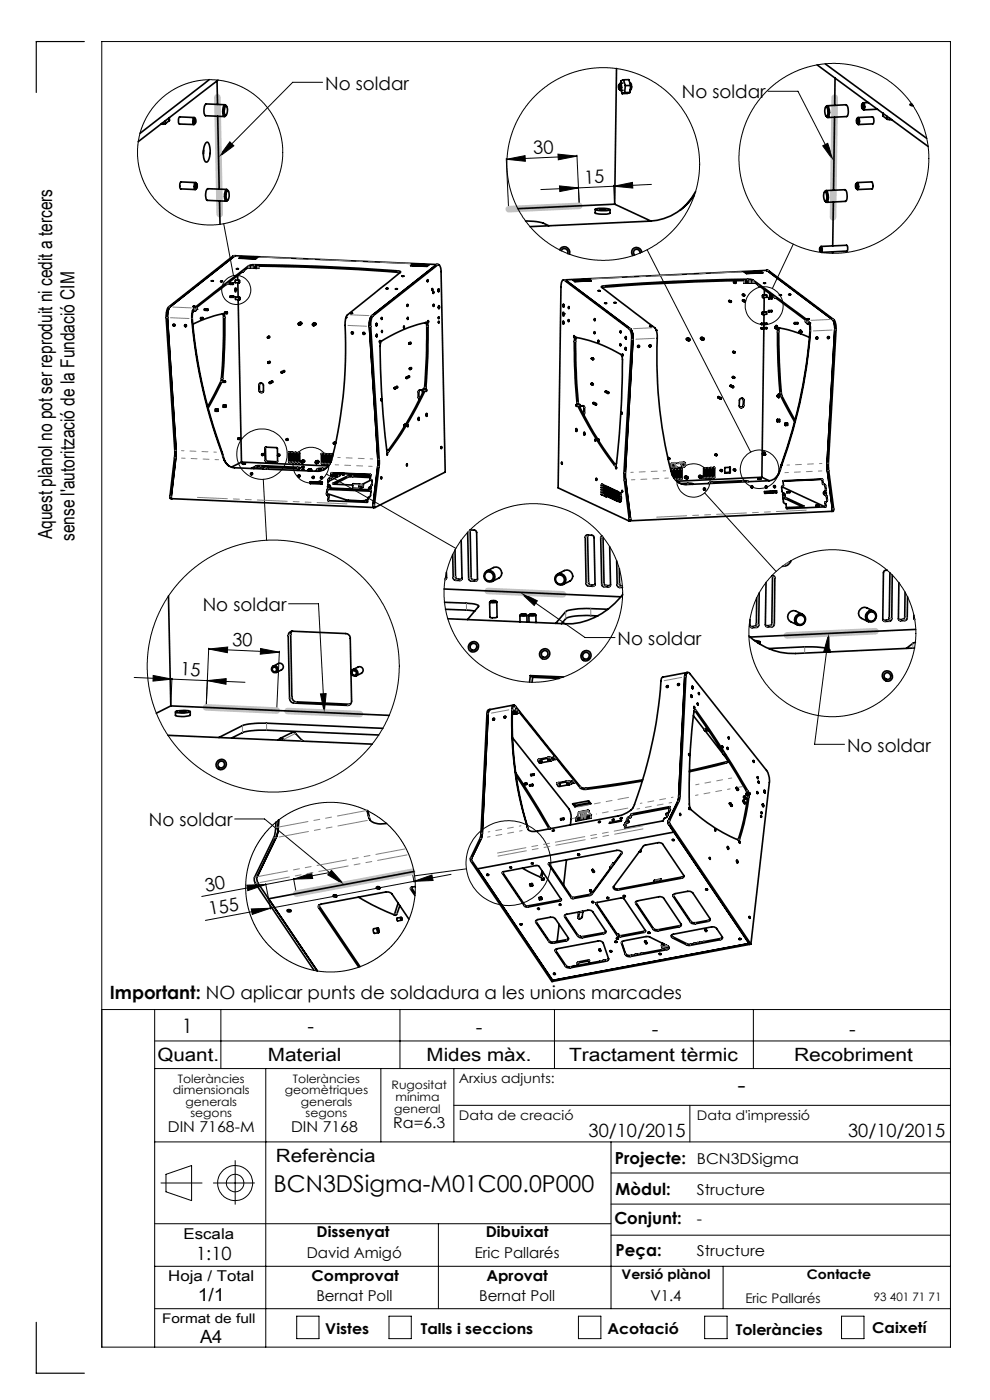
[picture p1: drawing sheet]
<svg xmlns="http://www.w3.org/2000/svg" width="210mm" height="297mm" viewBox="0 0 210 297" stroke-linecap="round" stroke-linejoin="round" font-family="sans-serif">
<defs><g id="words">
<g font-size="4.9">
<text x="156.5" y="231.8">-</text>
<text x="58" y="253">BCN3DSigma-M01C00.0P000</text>
</g>
<g font-size="4.2">
<text x="38.6" y="219">1</text>
<text x="65.2" y="219.2">-</text>
<text x="100.9" y="219.4">-</text>
<text x="138.3" y="219.7">-</text>
<text x="180.1" y="219.7">-</text>
</g>
<g font-size="4.1">
<text x="11" y="114.4" transform="rotate(-90 11 114.4)">Aquest plànol no pot ser reproduit ni cedit a tercers</text>
<text x="15.8" y="114.8" transform="rotate(-90 15.8 114.8)">sense l'autorització de la Fundació CIM</text>
</g>
<g font-size="3.9">
<text x="69" y="19">No soldar</text>
<text x="144.6" y="20.8">No soldar</text>
<text x="113.2" y="32.7" transform="rotate(-3 113.2 32.7)">30</text>
<text x="124" y="38.9" transform="rotate(-3 124 38.9)">15</text>
<text x="43" y="129.6">No soldar</text>
<text x="49.2" y="137.1" transform="rotate(2 49.2 137.1)">30</text>
<text x="131" y="136.8">No soldar</text>
<text x="38.2" y="143.3" transform="rotate(2 38.2 143.3)">15</text>
<text x="179.7" y="159.5">No soldar</text>
<text x="31.6" y="175.2">No soldar</text>
<text x="43.7" y="189.1" transform="rotate(-11 43.7 189.1)">30</text>
<text x="44.5" y="194.2" transform="rotate(-11 44.5 194.2)">155</text>
<text x="23.3" y="211.8">Important: NO aplicar punts de soldadura a les unions marcades</text>
<text x="33.4" y="225">Quant.</text>
<text x="56.8" y="225">Material</text>
<text x="90.5" y="225">Mides màx.</text>
<text x="120.7" y="225">Tractament tèrmic</text>
<text x="168.4" y="225">Recobriment</text>
<text x="124.8" y="241.3">30/10/2015</text>
<text x="179.9" y="241.3">30/10/2015</text>
<text x="58.5" y="246.5">Referència</text>
<text x="41.6" y="267.2">1:10</text>
<text x="41.9" y="276.1">1/1</text>
<text x="42.4" y="284.9">A4</text>
</g>
<g font-size="3.5">
<text x="130.5" y="246.8">Projecte:</text>
<text x="130.6" y="253.4">Mòdul:</text>
<text x="130.3" y="259.8">Conjunt:</text>
<text x="130.6" y="266.4">Peça:</text>
</g>
<g font-size="3.2">
<text x="83.4" y="239.3">Ra=6.3</text>
<text x="35.6" y="240.1">DIN 7168-M</text>
<text x="61.7" y="240.1">DIN 7168</text>
<text x="147.8" y="246.8">BCN3DSigma</text>
<text x="147.8" y="253.4">Structure</text>
<text x="38.9" y="262.9">Escala</text>
<text x="67.2" y="262.5">Dissenyat</text>
<text x="103" y="262.5">Dibuixat</text>
<text x="147.8" y="259.8">-</text>
<text x="65.1" y="266.8">David Amigó</text>
<text x="100.7" y="266.8">Eric Pallarés</text>
<text x="147.8" y="266.4">Structure</text>
<text x="35.7" y="271.7">Hoja / Total</text>
<text x="66.1" y="271.7">Comprovat</text>
<text x="103.2" y="271.7">Aprovat</text>
<text x="67.1" y="276.1">Bernat Poll</text>
<text x="101.6" y="276.1">Bernat Poll</text>
<text x="138" y="276.1">V1.4</text>
<text x="69" y="283.1">Vistes</text>
<text x="89.3" y="283.1">Talls i seccions</text>
<text x="128.8" y="283.1">Acotació</text>
<text x="156.1" y="283.2">Toleràncies</text>
<text x="185" y="282.8">Caixetí</text>
</g>
<g font-size="2.8">
<text x="97.3" y="229.6">Arxius adjunts:</text>
<text x="97.3" y="237.7">Data de creació</text>
<text x="147.8" y="237.7">Data d'impressió</text>
<text x="131.8" y="271.4">Versió plànol</text>
<text x="171.2" y="271.4">Contacte</text>
<text x="34.4" y="280.7">Format de full</text>
<text x="158.1" y="276.3">Eric Pallarés</text>
</g>
<g font-size="2.5">
<text x="36.7" y="232.1">dimensionals</text>
<text x="37.7" y="229.6">Toleràncies</text>
<text x="60.4" y="232.1">geomètriques</text>
<text x="62.1" y="229.6">Toleràncies</text>
<text x="83.1" y="231">Rugositat</text>
<text x="83.9" y="233.5">mínima</text>
<text x="39.4" y="234.6">generals</text>
<text x="40.4" y="237.1">segons</text>
<text x="63.8" y="234.6">generals</text>
<text x="64.8" y="237.1">segons</text>
<text x="83.6" y="236.2">general</text>
<text x="185.4" y="276.1">93 401 71 71</text>
</g>
</g></defs>
<g fill="none" stroke="#000" stroke-width=".21">
<path d="M68.4 17.5h-6.3l-15.7 15.9M162.9 19.4h6.4l7.6 14.8M48.8 30.1l.8 .8-3.2 2.5zM107.4 33.6l.5 10.6M107.4 33.8l4-.8v1.2zM118.4 32.7l4 .4-4 .8zM118.7 39.4l4 .5-4 .7zM122.4 32.9l.5 10.6M122.4 33.1l-15 .7M130.2 39.3l.2 3.8M130.2 39.5l-15.5 .7M130.2 39.5l4-.8v1.2z"/>
<path d="M138.2 39.1l-8 .4M174.5 30.9l1.1-.5 1.3 3.8zM47.4 47.4l2.1 11.1M137.3 53l21.9 42.9M168.3 51.8l-4.5 9.4M55.8 101.7l.8 12.9M69.3 100.6l27.4 15.7M149.5 104.6l15.1 16.6M44.3 137.7l4-.4-.1 1.2zM44.3 137.5l-.6 12.4 .3-5.7M44.3 137.7l14.9 .7M55.3 137.6l3.9 .8-4 .4z"/>
<path d="M59.3 138.1l-.6 12.4M61.2 128.1h6.4l1.2 23.1M110.3 125.7l3.7 1.8-.7 .9zM110.3 125.7l13.8 9.6h6.4M175.8 134.4l.1 4-1.2-.1zM175.8 134.4l-3 23.5h6.3M28.5 143.7l23.5 1M32.5 143.3l4 .8-4 .4zM36.5 143.9l-.3 5.6M44 144.4l4-.4-.1 1.2zM68 147.2l1.2-.1-.4 4.1zM49.8 173.7h6.3l16.9 14"/>
<path d="M52.4 187.8l4-.2-3.8 1.3zM53.3 192.8l4-.1-3.8 1.3zM56.3 187.4l.6 3.1M56.4 187.6l-13.6 2.6M57 190.9l.4 2M57.3 192.7l-13.7 2.6M62.3 186.3l.5 3.1M62.3 186.5l-5.9 1.1M62.3 186.5l3.8-1.3 .2 1.2zM70.2 185.1l-7.9 1.4M70.3 184.6l2.7 3.1-3.5-2.1zM87.5 185.1l.3 2"/>
<path d="M87.8 187l3.8-1.4 .3 1.2zM95.7 185.5l-38.4 7.2M98.9 184.3l-11 1.5M21.6 214.2h180M32.8 214.2v71.6M46.8 214.2v12.5M84.8 214.2v12.5M117.6 214.2v12.5M159.8 214.2v12.5M32.8 220.8h168.8M32.8 226.7h168.8M56.4 226.7v59.1"/>
<path d="M80.8 226.7v15.5M96.3 226.7v15.5M96.3 234.5h105.3M146.3 234.5v7.7M32.8 259.6h96.8M32.8 242.2h168.8M34.1 251h8.8M35.2 249.1l5.4-1.8v7.4l-5.4-1.9zM45.3 251h8.7M49.9 246.2v9.3M93 259.6v18M129.6 242.2v35.4"/>
<path d="M129.6 255.4h72M129.6 248.8h72M32.8 277.6h168.8M32.8 268.6h168.8M62.9 279.2h4.8v4.8h-4.8zM82.5 279.2h4.7v4.8h-4.7zM122.7 279.2h4.8v4.8h-4.8zM129.6 262h72M149.5 279.2h4.7v4.8h-4.7zM153.4 268.6v9M178.5 279.2h4.8v4.8h-4.8zM21.6 285.8h180v-277h-180v277"/>
<circle cx="44.6" cy="32.3" r="15.4"/>
<circle cx="128" cy="34.8" r="20.4"/>
<circle cx="176.9" cy="33.6" r="20.1"/>
<circle cx="50.1" cy="61.5" r="3.1"/>
<circle cx="162.1" cy="64.8" r="4"/>
<circle cx="55.6" cy="96.3" r="5.3"/>
<circle cx="66" cy="98.7" r="3.8"/>
<circle cx="161.1" cy="99.5" r="4.1"/>
<circle cx="147.1" cy="101.9" r="3.5"/>
<circle cx="113.1" cy="125.8" r="18.9"/>
<circle cx="176.6" cy="134.3" r="17.7"/>
<circle cx="58" cy="141.3" r="26.7"/>
<circle cx="70.1" cy="188.2" r="18"/>
<circle cx="107.9" cy="183.1" r="9"/>
<circle cx="49.9" cy="251" r="3.7"/>
<circle cx="49.9" cy="251" r="1.86"/>
</g>
<path d="M17.9 8.8h-10.2v10.8M7.7 280.5v10.8h10.2" fill="none" stroke="#000" stroke-width=".25"/>
<path d="M46.1 20.6l.5 24.8M177.1 20.7l-.4 25.4M122.9 43.7l-15 .7M103.5 125.4l15.9 .7M185.7 133.9l-18.8 .9M43.7 150.1l15 .6M61 150.8l15.3 .7M87.4 185l-24.5 4.6" fill="none" stroke="#c0c0c0" stroke-width="1.4"/>
<g fill="#000">
<path d="M48.8 30.1l.8 .8-3.2 2.5zM110.3 125.7l3.7 1.8-.7 .9zM174.5 30.9l1.1-.5 1.3 3.8zM175.8 134.4l.1 4-1.2-.1zM68 147.2l1.2-.1-.4 4.1zM70.3 184.6l2.7 3.1-3.5-2.1z"/>
<path d="M107.4 33.8l4-.8v1.2zM118.4 32.7l4 .4-4 .8z"/>
<path d="M130.2 39.5l4-.8v1.2zM118.7 39.4l4 .5-4 .7z"/>
<path d="M44.3 137.7l4-.4-.1 1.2zM55.3 137.6l3.9 .8-4 .4z"/>
<path d="M32.5 143.3l4 .8-4 .4zM44 144.4l4-.4-.1 1.2z"/>
<path d="M52.4 187.8l4-.2-3.8 1.3zM62.3 186.5l3.8-1.3 .2 1.2z"/>
<path d="M87.8 187l3.8-1.4 .3 1.2zM53.3 192.8l4-.1-3.8 1.3z"/>
</g>
<g fill="none" stroke="#000" stroke-width=".35">
<path d="M44.4 16.9l-14.7 11.4M46 17.1l.1 5.1M46.2 17l-16.9 13.1M130.8 14.5l-.4 28.8M131.3 18l.3-.3a1.13 1.13 0 0 1 0 1.5l-.3-.3M131.3 18a.72 .72 0 0 1 .1 .9l-.2-.3zM131.8 19.2l.2 .7M132.1 17.6l-.5 .1M132.2 19.2h-.5M132.3 16.9l-.6 .2v.6M132.3 16.9l.3 1.3M132.3 16.9h1.1l.4 1.2"/>
<path d="M132.5 19.6l-.5 .3M132.6 18.2l-.1 1.4M133.6 17.6a1.03 1.03 0 0 1 .1 1.5M133.6 19.6h-1.1M133.6 19.6l-.5 .2-1.1 .1M133.8 18.1l-1.2 .1M133.8 18.1l-.2 1.5M173.3 13.8l23.6 17.3M175 13.5l21.6 15.8M177.1 16.5v5.9M34.1 26.3h.3M34.4 26.1v.2"/>
<path d="M35.1 25.6v.6M35.1 26.2l-.7 .1M35.9 25v.6zM35.9 25.6l-.8 .6M41.2 24.9l-3.1-.1a1.23 1.23 0 0 0 0 1.5l3 .1M41.4 25.2a.72 .72 0 0 1-.1 1l-.1-.4zM41.5 38.7l-3.1-.1a1.16 1.16 0 0 0-.1 1.5l3.1 .1M41.5 25.2l-.2-.2a.91 .91 0 0 0-.2 1.4l.3-.2M41.6 39h.1a.72 .72 0 0 1-.1 1l-.1-.5zM41.7 39l-.1-.2a.88 .88 0 0 0-.3 1.4l.4-.3M43.2 31.9l-.1 .8M43.6 30.3l.3-.1a1.07 1.07 0 0 1 .6 1.1l.1 1.3a2.02 2.02 0 0 1-.9 1.8 2.75 2.75 0 0 1-.5-2.7z"/>
<path d="M46.2 24.7l.3 15.4M47.7 22.2l-4-.2a2.1 2.1 0 0 0-.1 2.5l4 .2M47.9 22.5a1.35 1.35 0 0 1-.1 2l-.2-.8zM48.1 22.6l-.4-.3a2.32 2.32 0 0 0-.2 2.4h.2l.3-.3M175.1 22.8l.3-.3 .3 .1 .3 1.3-.3 1-.5-.3M175.2 22.7l.2 .1 .2 1a.63 .63 0 0 1-.3 .9l-.4-1.2zM175.5 22.4l4-.2a2.04 2.04 0 0 1 .1 2.5l-4 .2M177 24.9l-.2 15.5M181.5 39l.3-.2a1.01 1.01 0 0 1 .1 1.4l-.3-.2M181.6 39a.54 .54 0 0 1 0 .9zM181.8 25.2l.2-.3a.98 .98 0 0 1 0 1.5l-.2-.3M181.8 25.2a.66 .66 0 0 1 0 1l-.2-.6z"/>
<path d="M181.8 38.7l3.1-.1a1.16 1.16 0 0 1 .1 1.5l-3.1 .1M182 24.9l3.1-.1a1.16 1.16 0 0 1 0 1.5l-3 .1M182.8 22.1l.3-.3a1.02 1.02 0 0 1 .1 1.5l-.3-.3M182.9 22.1a.68 .68 0 0 1 0 1l-.1-.4zM184.2 21.8h-1.1M186.1 23.2l-2.9 .1M187.3 24v.6M187.3 24.6l.8 .7M188.1 25.3l.7 .1M188.1 24.7v.6M188.8 25.4h.3M188.8 25.1v.3"/>
<path d="M193.4 22l-.4 .2 .7 .3M193.5 22.2l.1 .1M44.8 59.6h.5zM44.9 59.6h.3zM46.6 42.6l.1 5M46.8 59.7h.4zM48.1 40.2l-4-.2a1.97 1.97 0 0 0-.1 2.5l4 .2M48.3 40.5a1.58 1.58 0 0 1 0 1.9 1.42 1.42 0 0 1-.2-1.8zM48.4 40.5l-.2-.3-.4 .2-.2 1.3a.81 .81 0 0 0 .4 1l.4-.3M49.9 54.3l-13.8 10.8-.4 .8-.2 1.5 1.9 28.2-.1 1.3-1 8.5 .1 .4M49.9 54.3h-.4l-13.7 10.8-.4 .8-.2 1.5 1.9 28.2-.1 1.3-1 8.5 .1 .3 .3 .1M49.9 54.3l42.8 1.8"/>
<path d="M50.1 57h.5zM50.2 57h.3zM50.4 58.5v1M50.4 60l.1 3.1M50.7 59.5l-.7-.1-.2 .3 .1 .3h.8M50.7 54.8l.4-.3 3.5 .1-.4 .3zM50.8 59.5l-.1 .4h.1M50.8 59.5v.4zM50.8 59.5h.1M51.1 54.7l3.2 .2M51.1 54.5v.2M51.1 54.7v.1"/>
<path d="M51.8 57.5l-.3 .2M51.8 57.5h.1M52.6 56.8l.7 .1M53.3 56.5v.4M53.3 56.9h.3M53.3 56.9h.1M53.6 56.9h.1M53.6 56.9h.5M54 56.4l-.1 .2 .2 .3M54.1 56.9h.3M54.2 56.5h-.1M54.3 56.8h.1"/>
<path d="M54.4 56.9h.3M54.4 56.4l.1 .3M54.4 56.9h.1M54.5 56.7l-.1 .2M54.5 56.4l.1 .3M54.6 56.7h-.1M54.6 56.7l-.2 .2M54.7 56.4l.1 .1zM54.8 56.5h.1M54.8 56.9h.1M54.8 56.5v.4M84.8 57.9a370.3 370.3 0 0 0-31.7-1.4l-.3 .2-10.2 7.8-1.4 1.1-.3 .5"/>
<path d="M85.2 58.6h.5zM85.3 58.6h.3zM87.1 56.4l.4-.3 3.5 .1-.4 .3zM87.5 56.3v.1M87.5 56.1v.2M87.5 56.3l3.1 .2M90.7 59.4v.3zM90.7 59.3v.5zM92.7 56.1l-13.9 10.9-.3 .6-.1 1.6 1.8 28.4-1.1 9.6M92.7 56.1h.3M111.5 46.9a9.4 9.4 0 0 1 4.9 1M118.7 53a1.11 1.11 0 0 1 1.5-.6 1.11 1.11 0 0 1 .6 1.5"/>
<path d="M119.1 53.2a.73 .73 0 0 1 .9-.4 .73 .73 0 0 1 .4 1M119.3 59.5l.4-.1 13.8 10.4 .4 1 .1 1.2-1.6 28.3v1.4l1.1 8.4-.1 .4-15-7 .6-42.9zM119.5 59.4h.3M119.8 59.4l14 10.4 .4 .9 .1 1.3-1.7 28.3 .1 1.4 1 8.3M121.5 59.4l3.5-.1 .4 .3-3.4 .1zM125 59.5l.1 .1M125 59.5l-3.1 .2M125 59.3v.2M126.3 44.4a5.1 5.1 0 0 1 3.1 .1 5.1 5.1 0 0 1-3.1-.1zM126.3 44.4v.8a4.8 4.8 0 0 0 3.1 0v-.7M127.2 44.4h1.2zM130.4 43.3l-20.5 1"/>
<path d="M130.4 43.3l7.6 3.6M135.8 53.7a.71 .71 0 0 0-1-.8 .71 .71 0 0 0-.2 1.2M136.1 53.5a1.06 1.06 0 0 0-1.4-1 1.06 1.06 0 0 0-.4 1.7M147.3 41.4a12.2 12.2 0 0 1-9.5 5.5l-25.4 1.2M147.5 40.6a12.8 12.8 0 0 1-3.2 4M156 59.8h-.4l.3 .3M157.8 59.7h.1M157.8 59.7v.3M157.8 59.5v.2zM157.9 57.7l3.5-.1 .4 .3-3.5 .1zM157.9 59.7l.1 .1M157.9 59.7l.2 .3"/>
<path d="M158 59.8l.2-.3h.3l.1 .3-.2 .3-.3-.1M158 59.8l.1 .2M158.1 59.5l-.2 .2M158.3 59.9h.1M158.4 59.7h.1M159.2 59.5v.5M159.9 60h.1M159.9 59.9v.1M159.9 60h.2M161.4 57.6v.3M161.4 57.9l-3.1 .1M161.4 57.9h.1"/>
<path d="M162.6 57.4l13.9 10.4a3.1 3.1 0 0 1 .6 2.2l-1.7 28.3 .1 1.4 1.1 8.3M162.6 57.4h.5l13.8 10.4 .3 .5 .2 1.4-1.7 28.6 .1 1.4 1 8.3v.4l-.3 .1M162.6 57.4l-42.8 2M173.9 52.6l.2-.3a.72 .72 0 0 1 .1 1.2l-.3-.2M173.9 52.6h.1a.35 .35 0 0 1 .2 .3 .35 .35 0 0 1-.3 .3zM174.2 52.3l5.4-.3a.96 .96 0 0 1 0 1.3l-5.4 .2M174.9 40.7l.4-.3 .4 1a1.92 1.92 0 0 1-.3 1.5l-.4-.3M174.9 40.7a1.42 1.42 0 0 1 .1 2l-.2-.4-.1-.8zM175.2 40.4l4-.2a1.97 1.97 0 0 1 .1 2.5l-4 .2M176.6 53.4v.3M176.8 42.9l-.2 9.3M40.9 65.9l.3-.5 11.9-9.2a357.9 357.9 0 0 1 31.8 1.4v.2l-11.3 9-.2 .5"/>
<path d="M40.9 65.9l-.2 .8a98.1 98.1 0 0 0 6.3 29.3M40.9 65.9h.1M40.9 65.9v.2M40.9 68.8a24.6 24.6 0 0 1 6.6-2.2l.1 .1a83.5 83.5 0 0 1-.5 14.3l-3 5.6M40.9 66.1l-.1 .4a100.4 100.4 0 0 0 6.3 29.4M40.9 65h.5zM41 65h.3zM41 66h.2M41.1 65.8h.4M41.1 66h.2M41.2 65.8v.2M41.5 65.8v.2h-.3"/>
<path d="M41.7 65.3v.3M41.7 65.6h.1M41.7 65.6l-.2 .2M43 67.4h-.5l.1 .3h.4M43 67.4l.1 .2zM43.1 67.4l-.1 .3 .1-.1M44 65.5l-.6 .1v.2l.6 .1M44 65.6l.1 .2zM44.1 65.6v.2M47.2 66.6l.1 .1a83.3 83.3 0 0 1-.5 14.3l-2.7 5.3M48.2 66.2l-.5 .1v.2h.5M48.2 66.2v.3"/>
<path d="M48.2 66.2v.1M48.2 66.3v.2zM48.4 60.1l-.4 .2M48.4 60.1h.1M48.4 60v.1M49.4 60l-.6 .1v.2h.6M49.5 60.1v.2zM49.5 62.8h-.7l.1 .3h.6M49.5 60.1v.2M49.5 62.8v.3M49.5 60.3h.1M49.5 62.8l.1 .1"/>
<path d="M49.5 62.8v.2zM49.5 63v.1M49.8 61.4v.2M49.9 61.1a.48 .48 0 0 1 0 .8zM50.5 63.6l.7 34.4M50.8 63.1l-.8-.1-.1 .2 .1 .3 .8 .1M50.8 63.1l.1 .4zM50.9 63.1l-.2 .1 .1 .4 .1-.1M56.8 71.5l.4-.1v.1l-.3 .2M56.9 76.8l.3-.1 .1 .1-.3 .3M59.7 78.9l.6-.3 .1 .1v.2l-.6 .2M63.4 68.5l.3-.1a.25 .25 0 0 1 .3 .1 .25 .25 0 0 1-.1 .3l-.3 .2"/>
<path d="M66.4 68.6l.3-.1a.25 .25 0 0 1 .3 .1 .25 .25 0 0 1-.1 .3l-.3 .2M73.4 67.3l-.2 .8a95.8 95.8 0 0 1-3 29.9l-.1 .2a3.2 3.2 0 0 1-2.8 1.8l-17.6-.8a2.58 2.58 0 0 1-2.1-1.6M73.4 67.3h.1M74.3 66.5h.5zM74.4 66.5h.3zM79.1 67l13.8-10.8a.53 .53 0 0 1 .6 .7l.9 43.3-14.8 7.5-.2-.5 1.1-9.6-1.9-28.3 .1-1.3zM79.8 68.6l.1 .2-.1 .3zM79.9 68.6l-.1 .5zM79.9 71v.4zM79.9 71l.1 .2-.1 .2zM80.5 72.4l.1 .2zM80.6 72.2l-.1 .5z"/>
<path d="M80.9 72.4a26 26 0 0 1 9.7-4l.1 .2a94.8 94.8 0 0 1-.5 14.2 66 66 0 0 1-7.9 13.1l-.1-.1a150.2 150.2 0 0 1-1.5-23zM80.9 67.4l.1 .3zM80.9 67.4l.1 .4zM81 70.1v.5zM81 70.2v.2zM81.9 61.2h.4zM82 61.2h.3zM83.9 61.3h.4zM83.9 61.3h.3zM85.7 69.2v.3zM85.7 69.2v.4zM86.4 64.7v.2z"/>
<path d="M86.4 64.6l.1 .2-.1 .2zM86.5 67.4v.3zM86.5 67.3v.5zM86.8 72.7h.4v.1l-.3 .2M86.9 78.1l.3-.1 .1 .1-.3 .3M90.2 68.4l.1 .1-.1-.1M90.3 68.4l.1 .2a94.8 94.8 0 0 1-.5 14.2 72.2 72.2 0 0 1-7.7 13M90.8 68.1v.3zM90.8 68v.4zM91.7 61.3v.3zM91.7 61.2v.4zM91.9 61.9v.3z"/>
<path d="M91.9 61.8v.5zM92 64.6v.3zM92 64.6l-.1 .4zM93 61.3l.1 .1v.5l-.2-.2zM93 61.3l.1 .2-.1 .3zM93 67.3l.1 .2zM93.1 68.2v.3zM93.1 67.2v.4zM93.1 64.9v.5zM93.1 64.8v.7zM119.5 68.2v.5zM119.5 68.1l.1 .2v.5l-.2-.3z"/>
<path d="M119.5 64.6l.1 .2v.3zM119.5 66.2l.2 .4-.1 .5-.2-.3zM119.5 64.5l.1 .2v.5l-.1-.2zM119.7 66.6h.1M119.7 66.6v.1M120.6 67.9l.1 .3zM120.6 67.8v.5zM120.6 65.1l.1 .3zM120.7 65v.5zM121.7 71.3l.1 .3zM121.7 71.2l.1 .4zM122 71.6a24.8 24.8 0 0 1 9.8 3.7l.1 .3a154.7 154.7 0 0 1-1.2 23.1l-.1 .1a21.2 21.2 0 0 1-3.6-4.8l-1.9-3.2-2.6-4.8a89 89 0 0 1-.6-14.2z"/>
<path d="M122.3 71.6l-.1 .2a83.1 83.1 0 0 0 .6 14.2l.6 1.2a76.3 76.3 0 0 0 7.2 11.5M125.7 76.1l.2 .1-.1 .1zM125.8 76l-.3-.1-.1 .2 .3 .2M126 70.4l.2 .1-.1 .3zM126.1 67.7l.1 .3zM126.1 70.4v.3zM126.1 67.6l.1 .4zM126.9 61.7h.4zM126.9 72.3l.1 .2zM126.9 72.2l.1 .4zM126.9 61.7h.3zM127.7 61a397.7 397.7 0 0 1 31.8-1.4l11.9 8.7"/>
<path d="M128.3 64.3h.4zM128.4 64.3h.2zM130.2 64.2l.5 .1zM130.3 64.2h.3zM131.6 73v.3zM131.6 70.2l.1 .1v.3zM131.6 72.9v.5zM131.6 70.2l.1 .4zM132 75.1l.2 .2-.1 .2zM132 75.2l.1 .3zM132.7 73.7l.1 .6zM132.7 71.5l.1 .4z"/>
<path d="M132.7 73.8l.1 .4zM132.7 71.4l.1 .5zM137.8 69.2l.5 .1zM137.9 69.2l.3 .1zM139.2 70.1h.1M139.2 70.1l.1 .5a113.7 113.7 0 0 0 2.2 25.6l1 4.2 .4 1M146.2 71.8l-.3-.1a.24 .24 0 0 0-.3 .1 .24 .24 0 0 0 .1 .3l.3 .2M149.2 71.7l-.3-.1a.24 .24 0 0 0-.3 .1 .24 .24 0 0 0 .1 .3l.3 .1M155 63.8l-.3-.1-.1 .2 .3 .2M155.8 80l-.4-.1-.1 .1 .3 .3M155.9 74.6l-.3-.1-.2 .1 .3 .3M157.8 60h.1"/>
<path d="M157.8 60h.3M157.9 62.5l-.3-.1-.1 .1 .3 .3M158 63.7l-.4-.1-.1 .1v.1l.3 .2M159 60h.2M159 60h-.6M159 60h.1M159.2 60h.1M159.2 60h.7M160.8 60.5l.3 .2M160.8 60.5h.1M161.5 68.7v.1zM161.5 69.6v.1z"/>
<path d="M161.5 68.6v.2M161.5 69.7v.1M161.5 68.6h1.2v.2l-1.1 .1M161.5 69.5h1.2l-.1 .2-1.1 .1M161.5 69.5v.3M161.5 69.5v.1M161.6 66.4h.2l-.1 .3zM161.7 66.3l.1-.1 .1 .2-.2 .3M161.7 66.2h.9l.1 .3-.1 .2h-.8M161.7 62.7l.1 .4zM161.7 63.1h.1M161.8 62.6v.5"/>
<path d="M161.8 62.6l-.1 .1M161.8 62.6h.8l.1 .2-.1 .3h-.8M162 60l.4 .1zM162 60l.3 .1zM162 69.7l-.4 31.5M162 68.8v.7M162.1 66.7l-.1 1.9M162.1 63.1v3.1M162.1 61.5v1.1M163 65.9l.1 .2zM163 66.1l.1 .1M163.1 63.2v.2z"/>
<path d="M163.1 65.9v.3M163.1 63.4h.1M163.1 65.9h-.1M163.1 65.9l.7 .1-.1 .1-.6 .1M163.1 63.1v.3M163.1 63.1v.1M163.1 63.1l.7 .1v.2h-.7M163.3 62.6v.2zM163.3 62.5v.3M163.3 62.5h.1M163.5 62.5h-.2M163.9 62.8h-.5"/>
<path d="M164.2 62.9l-.1 .2 .4 .1M164.4 69.3v.2zM164.4 69.5v.1M164.4 69.3v.3M164.4 69.3v.1M164.4 69.3h.2M164.5 69.3l.1-.2v.7l-.1-.2M164.6 69.3l.1 .3h-.2M164.6 69.1h.1M164.7 69.1l.1 .4-.2 .3M164.8 69.2l.1 .1-.1 .3M165.3 62.6h.5z"/>
<path d="M165.4 69.6l-.1 .2a95.7 95.7 0 0 0 .6 14.2l2.8 5.1M165.4 62.6h.3zM167.3 62.5h.4zM167.4 62.5h.3zM168.5 68.5l.1 .3M168.5 68.5l.1 .2zM168.5 68.7l.1 .1M168.6 68.4h.6v.3l-.6 .1M169.5 70.3v.2zM169.5 70.5l.1 .1M169.6 70.3v.3M169.6 70.3h-.1"/>
<path d="M169.6 70.6h.2M169.7 70.2l.1-.1 .1 .2-.1 .4-.1-.1M169.8 70.2v.4M169.8 70.1l.1 .2-.1 .4M169.8 70.2l-.2 .1M169.8 70.7h.1M169.9 70.2l.2 .1-.2 .3M170.9 67.9v.4l.4 .2M171.1 68.4l.1 .2M171.2 67.7h.5zM171.2 68.6l.4 .1M171.3 67.7h.3z"/>
<path d="M171.3 68.5l-.1 .1M171.3 68.6h.2M171.4 68.3h.1M171.4 68.3l.3 .5M171.6 68.5h-.3M171.6 68.5v.2M171.6 68.6v.1M171.7 68.8l.1 .6a101.8 101.8 0 0 1-6.1 29.3M171.7 71.6a23.4 23.4 0 0 0-6.6-2l-.1 .2a24.6 24.6 0 0 0 0 5.8l.5 8a14.3 14.3 0 0 0 2 4l1.1 1.9M171.7 68.5l-.3-.5-11.8-8.7a346.3 346.3 0 0 0-31.9 1.4l-.1 .2 11.3 8.6 .3 .6M171.7 68.5l.2 .9a103 103 0 0 1-6.1 29.3M171.7 68.5h.1"/>
<path d="M171.7 68.5v.3M46.1 86.7h-.4l-.1 .2 .1 .3 .4 .1M46.1 86.9l.1 .3zM46.2 86.8l-.2 .2 .1 .2h.1M47 96l.6 1.6M47.1 95.9l.5 1.8M47.1 95.9l-.1 .1M47.6 97.6v.1M47.6 97.7l.9 1.1M47.8 80.8l-.5 .1v.2h.4M47.8 80.8v.3M47.8 80.9v.2z"/>
<path d="M47.8 80.8v.1M47.8 81.1h.1M47.8 85.9h-.4l-.1 .2 .1 .3h.4M47.9 86l-.1 .4zM47.9 86l-.1-.1-.1 .2 .2 .3M50.9 93h-.4v.2h.4M51 93l-.1 .2M51 93v.2zM51 93h.1M51 93.2h-.1M51.2 98l18.5 .8M51.2 98l-2.1 1.1"/>
<path d="M51.4 98.3a.36 .36 0 0 0 .6 .2v-.2M51.4 98.3l.6-.1zM51.6 98.3h.3zM53.3 99.4l1.4-.6 8.9 .4-.4 .6M53.8 99.4l.5-.3h1l8.2 .3M55.1 81.3h.5l.2 .2 .1 1.5a.38 .38 0 0 1-.6 .3l-.3-.3-.1-1.4zM55.2 81.3l-.2 .3 .1 1.3a.44 .44 0 0 0 .6 .3M55.5 96.4h.1l.1 .2zM55.6 96.3h.4l-.3 .3M55.8 99.5h.2M55.8 99.4l.7-.2 .3 .3M56.2 94.9l2.6 .2v2.9l-2.5-.1z"/>
<path d="M56.4 94.9v2.9l2.4 .2M57.2 81.1l.7-.2-.1 .2-.5 .2M58.9 96.5l.5-.1-.3 .4M60.7 93.1h.4l-.2 .3M60.7 93.2h.2v.2zM61.2 96h.4v2.1l-.4-.1zM61.3 95.9v.1M61.3 96v2h.3M61.9 96h.3l.1 2.1h-.4zM62 96v2l.3 .1M62.5 96l.4 .1v2h-.4zM62.6 96l.1 2 .2 .1"/>
<path d="M63.3 96l.3 .1v2.1l-.4-.1zM63.3 96v2.1h.3M64 97.8l.3-.2a.24 .24 0 0 1 .3 .1 .24 .24 0 0 1-.1 .3l-.3 .2M64.1 99.1v.6h.3v-.6M64.1 99.1h.3M64.2 99l-.1 .1M64.2 99h.1zM64.3 99l.1 .1M65.4 99.6h.3M65.4 99.6v.3M65.4 99.6h.1M65.5 99.6h.2z"/>
<path d="M65.7 99.6h.1M65.7 99.6v.3M65.8 99.6h.3M65.8 99.6v.3M65.8 99.6h.2zM65.8 99.6h.1M66 99.6h.1M66.1 99.6v.3M67 97.9l.3-.2a.26 .26 0 0 1 .3 .1 .26 .26 0 0 1-.1 .4l-.3 .1M68.2 96.3h.3v2.1l-.3-.1zM68.3 96.2v.1M68.3 96.3v2l.3 .1"/>
<path d="M68.7 99.7h-1.2l-.3 .3M68.9 96.2l.3 .1v2.1h-.3zM68.9 96.2l.1 2.1 .2 .1M69.1 99.4h-1.5l-.7 .6M69.5 96.3h.3v2.2l-.3-.1zM69.6 96.3v2l.3 .1M70.2 96.3l.3 .1v.5M70.2 96.3v1.8M70.2 96.3l.1 1.5M70.8 93.9l.3-.1 .1 .1M71.2 94l-.3 .2M80.8 84.7l.1 .2z"/>
<path d="M80.8 84.6l.1 .4zM82.1 96.2h.1l-.1 .4zM82.1 96.2v.2zM83.7 82.2l.5-.3 .1 .2v.1l-.5 .3M85.8 90.1v.3M85.9 90.1l-.2 .1 .1 .2M85.9 90.3l.1-.3-.1 .1v.2M86.2 80l.7-.2-.1 .2-.5 .3M86.3 98.5v.3zM86.3 98.4v.4zM86.5 90.2v.2zM86.5 90.1v.5z"/>
<path d="M88.8 88.6l.1-.1v.4l-.1 .3-.1-.3zM88.8 88.6v.5zM89 82.8l-.2 .1v1.4l.2 .3M89.6 83.4a.47 .47 0 0 0-.3-.6 .47 .47 0 0 0-.6 .3v1.2l.3 .4M89.7 82.7v.2M89.8 82.6l-.1 .1 .1 .2M89.9 82.4l-.1 .6M89.9 82.4h.1M90 82.7l-.1 .2M90 82.5l-.1 .1v.4M90.4 82.7v.3zM90.4 82.6v.4z"/>
<path d="M90.5 87.8l.1 .2-.1 .3zM90.5 87.7a.31 .31 0 0 1 .2 .3 .31 .31 0 0 1-.1 .3l-.2-.1zM93.6 94.8v.3zM93.6 94.7v.5zM119.2 98.1v.3zM119.2 98v.5zM122.2 91l.1 .2v.3zM122.2 90.9l.1 .1a.25 .25 0 0 1 .2 .3 .25 .25 0 0 1-.3 .2zM122.2 85.8l.2 .2-.1 .2zM122.3 85.9v.2zM122.7 85.8h.3v.3M123 85.8v.3"/>
<path d="M123 86.1h-.1M123 86.5l.1-.1a.46 .46 0 0 1 .7-.3l.2 .3v1.2l-.2 .4M123.8 86.1l.1 .2v1.3l-.1 .3M123.9 91.8l.1 .2v.2zM123.9 91.7l.1 .2v.4l-.1-.1zM125.8 81.4l-.4-.1-.1 .1 .4 .3M126.3 93.2v.3zM126.3 93.2v.4zM126.5 85.6l-.5-.2-.2 .1v.2l.5 .2M126.8 93.2h.2v.3M127 93.5h.1M127 93.2v.3"/>
<path d="M129.1 83.2l-.5-.3-.2 .1 .5 .5M130.7 99.1v.3zM130.7 99v.4zM131.8 87.5l.1 .3zM131.8 87.5l.1 .4zM141.6 97.1l.4 .1M141.7 97.4h.2M142.3 99.8v-.2h.4v1.3M142.5 98.6h.1M142.5 98.9h.1M142.5 98.6v.3M142.5 98.9l.3 .2"/>
<path d="M142.5 99.2h1.1M142.5 99.2h.1M142.6 99.6v1M142.6 98.9l.2 .2M142.6 98.6v.3M142.8 98.9h.1M142.8 98.5l-.2 .1M142.8 98.5l.3 .1v.3l-.3 .2M142.8 98.5l-.3 .1M142.9 98.6l.1 .1M143.2 99.6l.1 .1-.1 2M143.2 99.6l-.3 .1v1.7"/>
<path d="M143.2 99.6v2.1M143.6 99.2h.1M143.9 99.5v.1M143.9 99.5l-.3 .1v2M143.9 99.5l.1 2.1h-.4M143.9 99.6v2h-.3M144.2 98.2h-1.7l-.2 .7 .2 .3M144.3 98.2l.4 .8M144.3 99.5h.3l-.1 2.2-.2-.1zM144.5 99.5v2l-.2 .1M144.7 99l-.1 .2h-1M144.7 99l-.5 .2h-.6"/>
<path d="M144.9 98.7l.2 .1M144.9 98.8h.1M145 98.4l.2 .2M145.1 98.4v.1M145.2 98.1h-1.1l-.1 .2M145.2 98.5a.21 .21 0 0 0-.4 .1 .18 .18 0 0 0 .3 .2M145.2 98.1h.1M145.2 98.1l.2 .3-.1 .6-.5 .1M149.5 99.3l-.1 2.1M149.9 99.3h.4l-.1 2.1h-.3zM150.2 99.2l-.1 2.1h-.2M150.8 99.2l.1 2.1h-.4"/>
<path d="M150.8 99.2l-.2 .1-.1 2M150.8 99.2h.1M150.8 99.2v2.1h-.2M151.3 99.2h.3v2l-.3 .1zM151.5 99.2v2l-.3 .1M152 96.4h-.3l.2 .3M152.8 99.9l.2 .1M152.9 99.6l.2 .1M153 84.4l-.6-.3-.1 .1 .5 .5M153 99.7l-.1-.1a.16 .16 0 0 0-.1 .2 .16 .16 0 0 0 .1 .1M153.7 99.2l1.2-.1v1.2h-1.2zM154.8 99.1v1.1"/>
<path d="M155.5 81.9l-.5-.2-.2 .1 .6 .4M155.6 99.8l.2 .1M155.8 99.5l.2 .1M155.8 99.6h-.2l.1 .2M157 86.4h.7l.1-1.5a.48 .48 0 0 0-.5-.4 .48 .48 0 0 0-.5 .4v1.2l.1 .3 .3 .1M157.5 84.5l.2 .3v1.3l-.4 .3M161.8 96.2l.1 .2h-.1M161.8 96.2v.2zM161.9 96.4h.1M161.9 96.4v.2M162 96l-.1 .1M162 96l.1 .2"/>
<path d="M162 96h.2l.1 .2M162 96.5h.2M162 96.5l-.1 .1M162.1 96.2l-.1 .3M162.2 96.1l.1 .3M162.2 96.5l-.3 .1M162.3 96.4h.1M162.3 96.2h-.2M162.3 96.2l-.1 .3M164.8 89.1l.1 .3zM164.9 89l.1 .1v.3h-.1M164.9 83.9l.1 .2h-.1"/>
<path d="M164.9 83.9v.2zM164.9 89l.5 .1v.4h-.5M165 83.9h.1M165 84.2h.2M165 83.9l.1-.3 .1 .1v.6l-.2-.1M165.1 83.9v.3M165.1 83.6l.2 .4-.1 .3M165.2 84.3h.1M165.3 83.9h.1l-.1 .2M165.7 98.7l-.5 1.7M165.7 98.7h.1M165.8 98.7l-.5 1.6"/>
<path d="M166.5 89.8l.1 .4zM166.6 89.8h.5v.4l-.5 .1M166.6 89.8l.1 .3v.2l-.2-.1M166.6 89.8h-.1M36.4 105.8l42.8 1.9M65.8 102.2l2.6 .1-.1 .4-2.5-.1zM65.8 102.2l.1 .1M65.9 102.3l2.5 .1M65.9 102.3v.3M68.1 102.3v.4M69.4 104.7l4.2 1.4 3.3 .2 1.1-.4M69.5 103.8l9.2 .4"/>
<path d="M69.6 105.2l.2 .1-.1 .9M69.8 103.1l-.2 .1v.2M69.8 102.9a.51 .51 0 0 1 .2 .6 .51 .51 0 0 1-.4 .3l-.2 1 .1 .3M70 103.5l8.3 .4M70.3 100.3l8.3 .3-.1 1.1 .5 .3-.3 1.1a.51 .51 0 0 0-.5 .5 .51 .51 0 0 0 .5 .6l-.1 .9-.1 .3-.4 .1-.2 1.1-8.3-.4 .1-1-.4-.2v-.2l.2-1.1a.53 .53 0 0 0 .5-.4 .53 .53 0 0 0-.5-.6l.1-1.1 .6-.4zM70.3 101l1.5 .1M70.3 100.7l1.8 .2-2.4 1.2M70.3 100.4l2.3 .1 .1 .3h.2l.1-.3M74.9 103.6l1.4 .1M76.2 103.6h.1M76.2 102.9l.1 .8M76.3 102.9l.1 .1a.22 .22 0 0 0 .2 .3 .22 .22 0 0 0 .2-.2"/>
<path d="M76.3 102.7h-1.5v.9h1.4M76.3 103.3h.4M76.3 103.4h.2M76.3 103.6l.7-.3-.7 .4M76.3 102.8h.6M76.5 103.4l-.2 .1M76.5 103.4h.1M76.6 103.4h.1M76.6 103.4h-.1M76.6 103.3h.1M76.6 103.3h-.3h.3M76.6 103.3v.1"/>
<path d="M76.7 103.3h.1M76.7 103.2h.1M76.7 103.2l.1 .1M76.7 103.2v.1M76.8 103.1h.2M76.9 102.8l-.1 .2a.2 .2 0 0 1-.2 .1 .2 .2 0 0 1-.2-.2l-.1-.2-.1 .2M76.9 102.8v.1M76.9 102.9h.1M76.9 102.9l-.1 .2M77 103.1v.2l-.8 .3M77 103.1l-.2 .2M78.4 104l.2 .1"/>
<path d="M78.6 101.3l-4.6-.1-3.1 1.5M78.6 101.7l.2 .1M78.6 101l-4.4-.1-3.6 1.7 .2 .1 4 .2M78.6 100.7l-8.2-.3-.2 1-.4 .1-.1 .3v1M78.7 103.5l-.1 .1-.1 .2M78.7 101.8l-2 1M78.8 102.9h-.1l.1 .1M79.1 107.2l.1 .5M79.1 107.2l.2 .5M79.2 107.7h.3M80.9 101.2v.3zM80.9 101.1v.5z"/>
<path d="M96.5 116.7l.2 5.8 .3 .3 1 .1M97.8 114.6l.2 8.2-.4 .4-1-.1-.5-.4-.1-5.1M99.7 112.4l1 .1 .3 .1 .1 .4 .2 10-.4 .3h-1l-.5-.5-.2-9.9M99.8 112.4l.1 10.2 .4 .4h.9M124.2 113.6l.4-.1 1 .1 .4 .3 .2 10.1-.4 .4-1.1-.1-.4-.5-.2-9.8zM124.7 113.5l.1 10.1 .3 .4 1.1 .1M126.4 101.5l.2 .1-.1 .3zM126.5 101.5v.3zM127.6 104.4v-.2l3.2 1.6-2.2-1.1M127.6 103.4v-.2l3.2 1.6-2.1-1.1M127.6 103.9v-.2l3.2 1.6-2.2-1.1M127.6 102.9v-.2l3.5 1.6-2.4-1"/>
<path d="M127.6 104.4l1 .5v-.2M127.6 103.4l1 .5 .1-.2M127.6 103.9l1 .5v-.2M127.6 102.9l1 .5 .1-.1M127.6 102.9h.2M127.6 103.4h.2M127.6 103.9h.2M127.6 104.4h.2M127.6 104.9h.2M127.6 104.7l3.4 1.7-2.4-1.2v.2l-1-.5zM127.7 113.7l-.3 .3 .2 10.1 .4 .4h1.2l.3-.4-.2-8.1M127.8 102.9l.8 .4"/>
<path d="M127.8 103.4l.8 .4M127.8 103.9l.8 .4M127.8 104.4l.8 .4M127.8 104.9l.8 .4M127.8 104.8v.1M127.9 103.4h.1M127.9 102.8l-.1 .1M127.9 103.3l-.1 .1M127.9 103.8l-.1 .1M127.9 104.3l-.1 .1M127.9 102.8h.1M127.9 114l.2 9.8 .4 .4h1"/>
<path d="M128.2 104.9h-.3M128.2 104.6h.2M128.4 105.2h.4M128.6 103.6h-.3M128.6 104.7h.2M128.6 104.2h.2M128.7 103.3h.1M128.7 103.7h.1M130.8 119l.1 5.2 .3 .4h.8M131.3 104.5a.45 .45 0 0 1 .4 .6l.1 .6a.6 .6 0 0 1-.4 .8l-.3-1.2zM131.4 105.1l.4 .1M131.4 104.8l.3 .1"/>
<path d="M131.4 104.7h.2M131.5 104.6h.1M131.5 104.5l-.2 .8 .3 1.2M131.5 106.3h.2M131.9 104.1l.1 .1v.3zM131.9 104.1l.1 .3zM133.4 110.5h.2M133.7 110l-.1 .5M143.8 102.2l.1 .1M144 102.3v.1M144.4 102.6l2.2-.1 .4 .1-.1 .1M145.8 101.1l-.3-.1a.25 .25 0 0 0-.3 .1 .25 .25 0 0 0 .1 .4l.3 .1"/>
<path d="M146.8 102.7h.1M146.8 102.7h.2M148.8 101l-.2-.1a.25 .25 0 0 0-.4 .1 .25 .25 0 0 0 .1 .3l.3 .2M149.2 101.4l.4-.1v-2h-.3v2.1M154.8 100.2l.1 .1M154.8 100.2l-1.1 .1M158.8 102.2l-1.1-.3-6.8 .4-.7 .3M160.8 101.5v.2h.5l.1-.2M160.8 101.5h.6zM161.6 101.2l-18 .9M161.6 101.2l1.5 .8M162.2 104.3l2.5-.2v.4l-2.5 .2z"/>
<path d="M162.7 104.3l.7 .3M163.3 104.3l.6 .3M164.6 104.2l-2.4 .1M164.6 104.2v.4M164.7 104.1l-.1 .1M165.2 100.4l-.8 1.1M165.3 100.3a2.53 2.53 0 0 1-2.2 1.7l-17.6 .8a3.1 3.1 0 0 1-2.6-1.4M165.3 100.3l-.1 .1M165.8 103.3l9.2 4.2M166 104.9h.2v.2M166.1 105.8h.6l3.6 1.7M166.1 102.1l8.3-.5 .2 1 .5 .4 .1 1.1a.5 .5 0 0 0-.5 .5 .5 .5 0 0 0 .6 .5l.2 1.1-.4 .3 .1 .9-.1 .1"/>
<path d="M166.1 102.1l.1 .9-.4 .3 .2 1.2a.51 .51 0 0 1 .5 .5 .51 .51 0 0 1-.4 .5l.1 1.1 .5 .3 .2 1 8.2-.4M166.1 102.1l8.2-.4 .2 1 .3 .1 .2 .2v1.2M166.1 105.5h.6l3.9 1.9-3.8 .3M166.2 103l-.3 .2M166.4 105.3l-.2 .1M166.9 104.3l.6 .1zM166.9 104.3l.1 .2a.32 .32 0 0 0 .5-.2M167.1 104.3h.3zM167.8 119a1.73 1.73 0 0 1-1.9 1.2M173.1 107.4h.1M173.1 107.2h.6zM173.1 107.2v.2"/>
<path d="M173.2 107.2h.3zM173.7 107.2l-.1 .2h-.5M174.9 104.2a.54 .54 0 0 0-.1 .6 .54 .54 0 0 0 .5 .4v1.2M175 104.5l.2 .2M175.1 106.5v1M176.4 108.5l-42.8 2M176.6 108l-.2 .5M35.7 126.4l.5 23.4M61.3 134.3l.8-.4 11.2 .5a1.03 1.03 0 0 1 1 1l.3 13.3a.85 .85 0 0 1-.9 .9l-11.3-.4a1.03 1.03 0 0 1-1-1.1l-.3-13.2zM61.9 133.9l-.2 .5 .2 13.5a1.1 1.1 0 0 0 1 1l11.4 .5M94.2 125l37.5 1.6M94.3 127.8l5.8 .3 1.4 .3v.3l-2.3 2.7"/>
<path d="M94.4 122.7h.3M94.5 129.3l6.2 .3M94.7 121.4v1.2l-.3 .4M103.3 121.1l1.4-.7a1.25 1.25 0 0 1 1.6 .6 1.25 1.25 0 0 1-.5 1.6l-1.4 .8M104.1 127.5l-.2 .3 .6 .1 .9-.2M104.2 127.5h.9zM105.1 127.5l.3 .2M105.4 127.7v3.2l-.4 .2-1.1-.2v-3.2M110.3 130.6v1.3M110.5 130.3h1l-.6 .1zM110.5 130.3l-.2 .3M111.5 130.3l.3 .2-.1 .1-.8 .1-.6-.1"/>
<path d="M111.8 130.6v1.4M112.2 130.6v1.4M112.4 130.3l-.2 .3 .9 .1 .6-.2M112.4 130.3l1-.1-.4 .2zM113.4 130.3l.3 .2M113.7 130.5v1.6M118.3 121.8l1.4-.8a1.27 1.27 0 0 1 1.6 .6 1.27 1.27 0 0 1-.4 1.7l-1.5 .7M126.8 130.7a17.3 17.3 0 0 0-6.6 .4l-1.1 1.2M128.9 129.3l-3.6-.2a11.7 11.7 0 0 0-5.3 .7l-2.1 2.5M131.4 120.6v3.3l.3 .4 .3 .1M132.1 126.1a15.1 15.1 0 0 1-12.2 6.2l-24.9-1M158.9 134.9a13.9 13.9 0 0 0 9.8 3.7l25.3-1.1"/>
<path d="M160.1 135.9l1.1 .3-.5 .1M160.5 126.8l-.1 5.7-.2 .3-1.1 .1M161 125.8l-.1 7.1-.3 .2h-1.3l-.2-.3v-1.4M161.2 136.2v.5M163.1 137.6l7.6-.4a13.6 13.6 0 0 1 5.3 .6v.3l-.3 .2M163.7 122.1a.47 .47 0 0 1 .7 .5l-.1 9.8-.4 .6h-1.1a.43 .43 0 0 1-.5-.5l.2-8.9M163.8 122.1l-.1 10.2-.3 .4h-1M170.3 130.3l-1.5-.7a1.25 1.25 0 0 0-1.6 .7 1.25 1.25 0 0 0 .5 1.6l1.5 .7M176.1 138.3h-.9M185.3 129.6l-1.5-.7a1.25 1.25 0 0 0-1.5 .7 1.25 1.25 0 0 0 .5 1.6l1.4 .7M188.2 121l-.6 .1-.2 .4-.1 9.9a.43 .43 0 0 0 .4 .4h1a.49 .49 0 0 0 .5-.5l.1-9.3M188.8 121.5l-.2 9.6-.3 .4-1 .1"/>
<path d="M190.7 123.6l-.1 7.7 .3 .4h1l.5-.5 .1-4.6M192 125.7l-.1 5.3-.3 .4h-1M193.9 130.5v.7l.1 .2M193.9 131.3h.1M194.2 136.3l-.6 .2-1.3 1M194.2 133.5l-35.1 1.6M35.6 156l43.4 1.9M36.2 149.8l46.3 2M36.2 149.8l-3 1.5M37.3 150.9a5.1 5.1 0 0 1 3.1 .1 4.3 4.3 0 0 1-3.2 0zM38.2 151h1.2l-1.1 .1zM40.4 151v.7a4.3 4.3 0 0 1-3.2 .1v-.8"/>
<path d="M58 141.3l1.1-.5a.75 .75 0 0 1 .9 .3 .75 .75 0 0 1-.3 1l-1.1 .6M59 157a.74 .74 0 0 1 1.3 .1M59.3 156.7l2.6-1.3h.4l1.9 1.8M74.9 142l1.1-.5a.75 .75 0 0 1 1 .3 .75 .75 0 0 1-.3 1l-1.1 .6M80.3 155.9l-23.7-1a15.2 15.2 0 0 0-5.2 .5l-2.3 1.2M81.2 154.5l-24.7-1.1a15.2 15.2 0 0 0-5.1 .5l-5 2.6M103.9 150.5l-.3 .3-.1 .6-1.2 25.8-2.3 4.9 .2 .6 1.1 1.6M103.9 150.5a.73 .73 0 0 0-.6 1l-1.3 25.6-.2 .8-2 4.2v.5l17.3 25.6h.2M103.9 150.5l5-.9-.2 .3a72.1 72.1 0 0 0 3 25.1M108.7 151.2l.2 .3 .3-.1M108.7 151l.9-.2 .4 .5h-.4M108.7 150.7h.7l.2-.2 .4 .4"/>
<path d="M108.7 150.6a76.1 76.1 0 0 0 3.1 24.5M108.7 150.6l.1 .2M108.7 156.5l11.9 15.1 .5 1.4-.1 2M109 149.9l.3 .1 14 17.3 1 .2 11.9-1.8M109 149.9v-.3l.4 .2 13.8 17.2 .6 .2a104.9 104.9 0 0 0 12.5-1.8M109 149.9l-.3 .3v.4M109.1 151.2l.3 .3 .2-.1M109.2 151.3h.1M109.3 151.4v-.2l.2 .1-.1 .1M109.4 151.2h.2M109.4 151.2h-.3M109.4 151v.2"/>
<path d="M109.4 151h.2M109.4 151h-.3v.2M109.5 151.3h.1M109.6 151v.4M110 150.9h.1M110 150.9v.4M112.5 143.3l7 .3M112.5 143.3l-.2 1.4M112.5 143.3l.5 .4M113 143.7l5.6 .2M113 143.7l-.1 1M145.6 142.7l-.3 .3-.1 .4-1.2 25.9-.2 .7-2.1 4.2 .1 .6"/>
<path d="M145.6 142.7l-5 .9-.3 .3a97 97 0 0 1-6.1 27.7l-1.2 .8-1.3 .6-17.7 3.3a1.66 1.66 0 0 1-2.1-.6l-.2-.7M145.7 142.7l.5 .1 16.4 20.6 .6 1.6v.8l-3.9 34.5-17.3-25.7v-.4l2-4.2 .3-1 1.2-25.5zM145.9 142.7h-.3M146.1 159.9l.1 .1v.3zM146.1 159.9l.1 .3zM146.6 147.5l.1 .4zM146.6 147.4l.1 .6zM146.9 145.6v.4zM146.9 145.6v.5zM147.1 151.8l2.3 3M147.2 149.9l.1 .4zM147.2 149.9l.1 .3z"/>
<path d="M147.3 150.7l1.2 1.6a173 173 0 0 1 10 16v.1a38.2 38.2 0 0 1-1.9 9.7M147.4 150.6a155.4 155.4 0 0 1 11.4 17.6v.2a32 32 0 0 1-2.1 9.8 30.7 30.7 0 0 1-10.3-6.7l-.1-.4a109.5 109.5 0 0 1 1.1-20.5zM148 149.2l.1 .3zM148 149.2l.1 .4-.2-.2zM148.2 146.9l.1 .5-.1-.2zM148.2 147l.1 .3zM149.6 155.1l4.8 6.2a.42 .42 0 0 1 0 .4 .42 .42 0 0 1-.4 .2l-7.8 1.8M150 154.5l-.6 .1v.2M150.1 154.7l-.7 .1 .2 .3 .7-.1M152.5 158.5l.1 .2M152.5 158.5v.2M152.5 158.4v.1"/>
<path d="M152.5 158.4h.1M152.5 158.5h.1M152.6 158.4l.2 .5M152.6 158.5l.1 .3 .2 .1M152.8 158.7h.1M153.1 158.3l.2 .1v.3zM153.4 159.8l.3 .3M153.4 159.6v.2M153.5 159.8h-.1M154.3 158.6l.1 .3zM154.3 158.5l.1 .5zM154.5 156.3l.1 .5z"/>
<path d="M154.6 156.4v.3zM58.5 174.4l-.3 3-4.3 8.8 .1 .7 12.6 18.9M59.1 174l-.2 2.5-.2 1-4.2 8.5 .1 1 12.7 19M78 172l.1 .2M78.1 172.2l-.2-.3 .2 1.2a1.96 1.96 0 0 0 2.1 1.7l1.8-.1M78.1 172.2l.4 1.7M109.4 163.9l5.1 8.1 2.2 3.8M109.5 164.5l3.6 5.7 3.4 5.7M111.7 166.1l-.4 .1-.1 .2h.5M111.7 166.2v.2M111.7 166.2l.1 .2zM111.7 175l.1 .1"/>
<path d="M111.8 166.3l-.1 .1M111.8 175.1l.2 .9M113 166.4l-.7 .1v.1l.1 .2 .6-.1M113 166.4l.1 .2zM113 166.4h-.1l.1 .2M113.1 166.6h-.1M113.2 164.2l-.6 .1v.1v.2l.6-.1M113.2 164.2v.2h.1M113.2 164.2l.1 .2zM113.2 164.2h.1M114.1 161.4l.2 .2 .3-.1M114.3 161.2l-.2 .2"/>
<path d="M114.3 161.2h.1M114.4 161.7h.1M114.5 161.8v-.2l.3 .1-.1 .1M114.5 161.7l.2 .1zM114.6 161l-.5 .1v.3M114.6 161.3v.2M114.6 161.3l.3 .1M114.6 161.5l.3 .1v.2M114.6 161.3l-.3 .1v.4h.6M114.7 161.8h.1M114.8 161.7h.1M114.9 161.4v.4"/>
<path d="M114.9 161.4v.2M116.1 160.7h.1M116.2 160.7l-1.7 .3M116.2 161.4l.3 .1M116.3 161.3l-.1 .1M116.3 161v.3M116.3 161l-.1 .4M116.3 161.1l.3-.1 .1 .2M116.4 160.8h1.3l.2 .2M116.4 160.8h.1M116.4 160.7h.1M116.4 160.7h-.3"/>
<path d="M116.4 161.3v.1M116.4 160.8l-2.1 .4M116.4 160.7l.4 .1 .8-.2 .3 .3M116.4 161.4l.2-.1v.1M116.4 161.4h.2zM116.4 161.4h.1M116.5 161.5l-1.6 .3M116.6 161.2l.2 .1M116.6 161.2l-.3 .1M116.6 161.4h.1M116.6 161v.2M116.6 161l.2 .1v.2"/>
<path d="M116.6 161h-.3M116.7 161.4h.1M116.8 161.3v.2h-.3M117 161.3h.1M117 161.3l-.2 .1M117.1 161.3h-.1M117.2 176.2l.4-.1-.2 .2zM117.3 176.2h.2l-.3 .1zM117.9 161l-.8 .3M117.9 160.9h.1M117.9 160.9v.2M118.1 166.4l.4 .4 2-.3"/>
<path d="M118.1 166.3v.1M118.1 166.2h.1M118.1 166.2v.2M118.4 166.4h.3l.1 .2h-.3zM118.5 166.4l.2 .1M118.5 166h.1M118.5 166l-.4 .2M119.5 173.6l-.6 .2 .1 .2 .6-.2M119.6 173.6v.2M119.6 173.6v.2zM119.6 173.6h.1M119.6 173.8h.1"/>
<path d="M120.1 165.7h.1M120.2 165.7l-1.7 .3M120.4 166.4h.1M120.4 165.7h.1M120.4 165.7h.3M120.4 165.7h-.2M120.4 166.4h.2zM120.4 166.4v-.1h.2v.1M120.5 166.2l-.3 .1M120.5 166.2l.3 .1M120.5 166l-.3 .1v.3h.6M120.5 166v.2"/>
<path d="M120.5 166l.3 .1M120.6 166.4h.1M120.7 165.7l.9-.1 .2 .3M120.7 165.7v.1M120.8 166.3v.1M120.8 166.1v.2M120.8 166.1v.3M120.8 166.4v.1M121 166.3h.1M121 166.3l-.2 .1M121 166.3l.8-.3-.2-.2h-1.3l-2.2 .5M121.5 170.5l3.3-.6 .5 .6-3.3 .6z"/>
<path d="M121.7 170.5l.3 .4M121.8 165.9h.1M121.9 165.9l-.1 .2M122 170.9v.2M122.2 174h.1M122.2 173.7v.4M122.3 173.6v.1M122.3 173.8h.3M122.3 173.5v.3M122.3 173.8l.3 .2M122.3 173.4h.1M122.3 173.4v.1"/>
<path d="M122.4 173.3h.1M122.4 173.3l-.1 .1M122.5 173.4l.1 .1M122.6 173.8v.2M122.6 173.4h-.3M122.6 173.4l.2 .3M122.6 173.4l.1 .1M122.8 172.3h.1M122.8 173.7l-.1-.1-.1 .2M122.8 173.7l-.2 .3M123.3 172.4h.1M123.3 172.4l-.1 1.4"/>
<path d="M123.5 172.5v.6M123.9 173.6l-1.7 .4M124 172.3h.1M124 172.3l-.1 1.3M124.2 172.3v.6M124.6 173.1l.1 .1M124.6 173v.4M124.6 173.4l.1 .1h.3M124.7 172h.1M124.7 172l-1.9 .3M124.7 171.9l-1.9 .4-.4 1M124.7 171.9l.5 .9"/>
<path d="M124.7 171.9h.1M124.9 173l.1 .1M124.9 173.4h-.3M124.9 173.4l.1 .1M125 172.9l-.3 .1M125 172.9l.2 .3M125.1 173.1l-.2 .3M125.2 170.3l-3.2 .6M125.2 173.2l-.2 .3M125.2 172.9l.1 .3M125.2 172.8h.1M125.2 172.8l.1 .1"/>
<path d="M125.3 172.9v.7M125.3 173.6l-.1-.1-1.3 .1M125.3 173.6l-3 .6-.1-.1M126.9 174.4l.5-.1-.3 .2zM129.4 174.5l2.4-.5-.1 .2-2.4 .5zM129.4 174.5v.2M129.9 173.9l.4-.1-.3 .2zM129.9 173.9l.3-.1zM131.6 173.6l.4-.1-.3 .2h-.1zM132.7 175.2v.4M132.8 174.2h.3zM133.2 173.4l.5-.2 .2-.6 8.2-1.4-.2 .4 .3 .1-.2 .5-.7 .4 .4 .3-.2 .4-.6 .3-.3 .6-8.1 1.4 .2-.4-.3-.2 .2-.4 .7-.5-.4-.1z"/>
<path d="M133.3 174.1l.1 .3-.6 .3-.3 .5M136.6 179.4l3.1-.7 .8 .3 4.5 6.7a.42 .42 0 0 1-.4 .6l-13.4 2.5a.73 .73 0 0 1-1.1-.7zM141.3 172.7l.1 .3h.2M141.5 172.6l.3-.1zM141.6 173h.1M141.8 174.8l17.2 25.5M141.8 174.8l1.1 1.7M141.9 171.6l.1 .3h.1M142 171.4l-7.9 1.5-.3 .5-.4 .2-.3 .4M142.6 178.1l.4 .1M142.7 178.1h.1M142.7 178.1h.2"/>
<path d="M142.9 176.5h.1M142.9 176.5l-41.6 7.8M144.3 172.6v.3zM146.2 171.4l.1 .3zM146.2 171.3l.1 .1v.3zM151.6 175.9l.2 .1v.3zM151.7 176l.1 .2zM153.7 160.1h.1M154.3 179.7l.2 .1v.3zM154.3 179.6l.2 .1v.5zM154.4 161.3l-.4 .3-7.7 1.9M155 170.4l.3 .6-.2 .1-.4-.6"/>
<path d="M156.4 167.1l.3 .4-.1 .2-.5-.5M156.8 178.5h.2v.4zM156.8 178.5l.2 .3zM157.6 170l.3 .5 .3-.1M157.8 169.8l.4 .5M158 169l.3 .4-.1 .1-.5-.3M158.2 170.3v.1M158.2 168.4l.1 .2M158.2 168.4h.1M158.3 168.4v.2M158.3 168.3l-.1 .1M158.3 168.6h.1"/>
<path d="M158.4 168.3l-.1 .1M158.4 168.1v.4l.2 .3M158.4 168.1h.1M158.5 168.1l-.1 .3 .2 .4M158.5 168.3h.1M158.5 168.3l.1 .3M158.5 168.6h.1M158.6 168.8h.1M158.9 168.2l.2 .2-.1 .2zM159 168.2v.3zM159.8 161.4l.1 .3zM159.8 161.3l.1 .4z"/>
<path d="M160.6 168.1l.1 .2zM160.6 167.9l.1 .5zM160.7 164.9l.1 .2zM160.7 164.8l.1 .4zM160.9 165.8v.3zM160.9 165.7l.1 .5zM161.4 173.1l.1 .2zM161.4 173l.1 .4zM161.5 172.3h.1v.3zM161.5 172.3l.1 .2zM161.7 170.6l.3 .3-.1 .3-.2-.2zM161.8 170.6l.1 .1v.4z"/>
<path d="M162.1 167.7a.34 .34 0 0 1 .3 .2 .34 .34 0 0 1-.2 .4zM162.1 167.7l.2 .2v.3zM60.9 193.1a.39 .39 0 0 1 .5-.1 .39 .39 0 0 1 .2 .4l-.4 .1zM61 193l.3 .2 .4-.1M61.1 193h.5M67.6 192l8.8 13.1M70.8 189.9l.6 .1a.35 .35 0 0 1-.4 .3 .35 .35 0 0 1-.2-.4zM70.9 189.8l.3 .1M76 190.3a38.8 38.8 0 0 0 8 3.9l.8-2.1M79.8 188.2a.44 .44 0 0 1 .5-.1 .44 .44 0 0 1 .3 .4 .43 .43 0 0 1-.5 .1 .43 .43 0 0 1-.3-.4zM80.1 196.9l-.8 .1a.83 .83 0 0 0 .1 1l.9-.1M80.1 188.1h.3"/>
<path d="M80.2 197h.1a.54 .54 0 0 1 0 .7l-.2-.4zM80.3 197l-.1-.1a.56 .56 0 0 0 .1 .9l.1-.1M84.5 191.6l-.9 2.5M85.1 194.6l-.9 .2v.3l.1 .3 .9-.2M85.2 194.7l.1 .4zM85.2 194.7l-.1-.1-.1 .2 .1 .4 .2-.1M86.7 195l-3.6-5.4a1.53 1.53 0 0 0-1.3-.4l-13.7 2.6a.55 .55 0 0 0-.5 .8l8.5 12.6M87.2 188.2l.9 1.3M87.8 184.9l-30.8 5.8M88.1 188.1l-.7 .1a.29 .29 0 0 0-.3 .1 .29 .29 0 0 0 0 .3l.9 1.4M101.3 184.3l16 23.9M101.3 184.3l15.9 23.7"/>
<path d="M103.3 185.5l.3 .1M103.4 185.5h.2M103.4 185.5h.1M106.6 185.1l7.1-1.5 .5 .1 4.9 7.3-7.2 1.4h-.5l-4.8-7.1zM106.6 185l4.9 7.2 7.6-1.4M108.3 183.9h.1M110.3 196l.4 .1M110.4 196h.1M110.4 196h.3M110.8 184.2l3.9 1.9 .2-.2 .3-.8M112.9 187.4l-.5 .1v.2l.1 .3 .4-.1M112.9 187.5l.1 .1v.3z"/>
<path d="M112.9 183.1h.1M112.9 187.5l-.1-.1v.3l.1 .2h.1M113.7 195.4l2.8 4.1 .2 .2 .8 .1 2.8-.5 .3-.2M113.7 195.3l3-.7 .8 .1 .3 .2 2.7 4.1a.44 .44 0 0 1-.4 .6l-2.7 .5a.98 .98 0 0 1-1-.4l-2.7-4zM114.2 192.7h.1M114.8 190.3l-.4 .1-.1 .3 .1 .2 .5-.1M114.8 190.4l.1 .4zM114.9 190.4h-.2l.1 .3h.1M115 184.8l-.4 1.3M115.3 186.3l-.4 .2v.2l.5-.1M115.4 186.4v.1zM115.4 186.4l-.1 .1h.1"/>
<path d="M116.4 183.1l14.4-2.7a.76 .76 0 0 1 1.1 .7l-6.4 8.7-3.9 .8-.4-.1-4.9-7.2zM118.6 196.1l-.4 3.6M118.7 191.8h.2M119.8 194.2l2.8 4.2 .3 .2 .6 .1 4.6-.8 .4-.3M119.8 194.2l.4-.2 4.6-.9 .6 .1 3 4.3a.38 .38 0 0 1 .1 .4 .38 .38 0 0 1-.4 .2l-4.7 .9-.4-.1-.4-.3-2.8-4zM120.2 182.4l-.6 5.4M122.6 181.3h.3M122.6 181.2h.1M122.6 181.2l.3 .1M122.8 198.6h.1M122.9 198.6h.1M123.5 193.3v1.2a.51 .51 0 0 1-.4 .4 .51 .51 0 0 1-.5-.2l.2-1.2"/>
<path d="M123.6 193.5l-.7 .2-.2 1.2M125.3 188.8l.3 .4-.1 .2h-.2l-.2-.4M125.6 191.2l.3 .1a.17 .17 0 0 1-.2 .2 .17 .17 0 0 1-.1-.3zM125.8 184.5l.3 .4-.1 .2-.4-.4M126.4 191.6l5.3-1.1 .7 .1 4.5 6.8v.3l-5.3 1.1-.5-.2-4.7-6.8zM126.5 191.6l4.6 6.8 .6 .1 5.2-1.1M128.8 190.4l.3 .1M128.8 190.4h.2M129.4 183.9v.4M129.5 183.9h-.1M130 183.1l-.5 .8M130.2 183.2l-.1 .1"/>
<path d="M130.2 183.1h-.2v.4M130.5 199.7l.3 .1a.2 .2 0 0 1-.2 .2 .2 .2 0 0 1-.1-.3zM130.8 199l.4 .1a.19 .19 0 0 1-.2 .1 .19 .19 0 0 1-.2-.2zM130.9 198.2h.3v.2M131 198.1h.1M131 198.1l.2 .1M131.9 199.9l.8 2.4a1.05 1.05 0 0 0 1.1 .4l7.8-1.5 .3-.2M131.9 199.8v.1M131.9 199.8l5.6-1.1 4.1 2a.41 .41 0 0 1 .3 .4 .41 .41 0 0 1-.4 .4l-7.8 1.4a.92 .92 0 0 1-1.1-.4l-.8-2.4zM131.9 180.8l-6.5 8.8-3.8 .8-.4-.2-4.8-7.1M132.2 190a.23 .23 0 0 1 .3 0 .23 .23 0 0 1 .1 .2 .23 .23 0 0 1-.3 0 .23 .23 0 0 1-.1-.2zM134.8 191.3l3.8 5.6 .4 .3h.6l4.5-.8 .4-.3"/>
<path d="M134.9 191.3l.4-.2 4.6-.9 .6 .1 .3 .3 3.7 5.4a.42 .42 0 0 1-.5 .6l-4.4 .9a1.01 1.01 0 0 1-1.1-.4l-3.6-5.4zM135.6 180.7h.1M135.9 180.3l.1 .2a.26 .26 0 0 1-.1 .3 .26 .26 0 0 1-.3-.1M137 199.6l.2 .6h-.1l-.4-.4M137.4 197.8a.23 .23 0 0 1 .3-.1 .23 .23 0 0 1 .1 .3 .23 .23 0 0 1-.2 0 .23 .23 0 0 1-.2-.2zM137.5 197.8l.3 .1-.1 .1zM140.2 186.7h.1M140.2 186.5l-1.4 .3-.1 .4M140.2 186.7v.2M140.2 186.7l.1 .2M140.3 186.9l-.1-.4-.1 .4M142.4 198.4l.2 .3 3.6 1.6 6.6-1.2 .4-.2"/>
<path d="M142.5 198.3l8.9-1.7 .5 .3 1.3 1.9a.42 .42 0 0 1-.4 .6l-6.7 1.2-3.4-1.6-.3-.4zM142.8 189.9l3.7 5.5a.98 .98 0 0 0 1 .4l2.7-.5 .4-.3M142.8 189.8l.4-.2 2.7-.5 .9 .2 3.8 5.6a.41 .41 0 0 1 0 .4 .41 .41 0 0 1-.4 .2l-2.8 .5-.9-.2-3.8-5.7zM145.1 185.8l-.5 .3-13.4 2.5a1 1 0 0 1-1.1-.5M148.1 200l-.4 .1M148.7 199.9l-.3 .1M149.4 199.8h-.4M149.5 197.2h.2l-.2 .1zM149.7 188.6l.4 .1M149.8 197.2l.1 .2v.2h-.2l-.2-.3M149.8 188.6h.2M150.5 182l.1 .2z"/>
<path d="M150.5 181.9l.1 .4zM156.3 182.6l.2 .1-.1 .3zM156.3 182.5l.2 .1-.1 .5zM156.8 199.1l.3 .1M156.8 199.1h.1M156.8 199.1h.3M158.9 194.5l.1 .3zM158.9 194.4l.2 .1-.1 .3zM117.2 208l.1 .2M117.4 206.5l.4 .1M117.5 206.5h.1M117.5 206.5h.2"/>
<path d="M117.8 201.5l2.2 3.2a.98 .98 0 0 0 1 .4l7.7-1.4 .4-.3M117.8 201.5l.5-.2 8.6-1.7a1.05 1.05 0 0 1 1.1 .5l1.1 3.4-.2 .3-8.1 1.5-.8-.2-2.2-3.2zM118 201.3l-.1 .5M121.6 205h.2M121.7 204.9h.1M121.7 204.9l-.1 .1M121.7 204.9h.3M125 204.3v-.6l-2.4 .4-.2 .2v.5M125 203.8l-2.3 .5-.1 .5M125 204.3h.1M125 204.3l-.1 .1 .2-.1M125.1 204.3h.1"/>
<path d="M127.3 201.4l.2 .2-.1 .2-.4-.3M127.6 203.9h-.4M128.2 203.7l-.3 .1M128.9 203.6l-.3 .1M129.4 201.7a.22 .22 0 0 1 .2-.1 .22 .22 0 0 1 .2 .3h-.3zM134.4 202.6h-.4M135 202.5h-.3M135.6 202.3l-.3 .1M136.3 202.2l-.3 .1M139.8 202.3h.4M139.9 202.3h.3M140.3 200.6h.3"/>
<path d="M140.3 200.6l.4 .2M140.4 200.6v.3l.2 .1 1-.1v-.2M140.4 200.3l.1 .1M140.4 200.3l-.1 .3M140.6 200.2l-.1 .1-.1-.1 .1-.1-.1 .1 .1 .2 .2-.2M140.6 200.6l.1 .2M140.7 201.4l-.4 .1M140.7 200.2v.1M140.9 200.3v.1M140.9 200.4l-.3 .2M140.9 200.4v.2M140.9 200.6l-.2 .2"/>
<path d="M141 200.3l-.1 .3M141.3 200.5l.1 .1M141.3 201.3h-.3M141.4 200.6h.1M141.4 200.7h.1M141.4 200.6v.1M141.7 201.2h-.1M147.5 200.1l-.4 .1M159 200.3l-.1-.1-41.7 7.8M159 200.3l-41.7 7.9M159.3 200.3h-.3"/>
<circle cx="54.2" cy="56.7" r=".1"/>
<circle cx="54.2" cy="56.7" r=".15"/>
<circle cx="156" cy="60" r=".15"/>
<circle cx="156" cy="60" r=".11"/>
<circle cx="158.3" cy="59.8" r=".15"/>
<circle cx="158.4" cy="59.8" r=".11"/>
<circle cx="36.9" cy="69" r=".23"/>
<circle cx="36.9" cy="69" r=".15"/>
<circle cx="39.3" cy="69.1" r=".15"/>
<circle cx="39.3" cy="69.1" r=".22"/>
<circle cx="56.9" cy="71.6" r=".1"/>
<circle cx="56.9" cy="71.6" r=".14"/>
<circle cx="57" cy="76.9" r=".1"/>
<circle cx="57" cy="76.9" r=".15"/>
<circle cx="59.8" cy="79" r=".11"/>
<circle cx="59.8" cy="79" r=".14"/>
<circle cx="63.5" cy="68.7" r=".25"/>
<circle cx="63.5" cy="68.7" r=".19"/>
<circle cx="66.5" cy="68.9" r=".19"/>
<circle cx="66.5" cy="68.8" r=".24"/>
<circle cx="74.7" cy="70.6" r=".22"/>
<circle cx="74.7" cy="70.6" r=".14"/>
<circle cx="77.2" cy="70.7" r=".22"/>
<circle cx="77.2" cy="70.7" r=".15"/>
<circle cx="86.9" cy="72.9" r=".1"/>
<circle cx="86.9" cy="72.9" r=".15"/>
<circle cx="87" cy="78.2" r=".11"/>
<circle cx="87" cy="78.3" r=".15"/>
<circle cx="125.8" cy="76.2" r=".14"/>
<circle cx="135.5" cy="73.5" r=".14"/>
<circle cx="135.5" cy="73.5" r=".22"/>
<circle cx="137.9" cy="73.4" r=".15"/>
<circle cx="137.9" cy="73.4" r=".22"/>
<circle cx="146.1" cy="72.1" r=".24"/>
<circle cx="146.1" cy="72.1" r=".19"/>
<circle cx="149.1" cy="71.9" r=".24"/>
<circle cx="149.1" cy="71.9" r=".18"/>
<circle cx="155" cy="64" r=".14"/>
<circle cx="155" cy="64" r=".09"/>
<circle cx="155.8" cy="74.8" r=".15"/>
<circle cx="155.8" cy="74.8" r=".1"/>
<circle cx="157.8" cy="62.6" r=".16"/>
<circle cx="157.9" cy="62.6" r=".1"/>
<circle cx="157.9" cy="63.9" r=".16"/>
<circle cx="157.9" cy="63.9" r=".11"/>
<circle cx="173.3" cy="71.7" r=".14"/>
<circle cx="173.3" cy="71.7" r=".22"/>
<circle cx="175.7" cy="71.6" r=".15"/>
<circle cx="175.7" cy="71.6" r=".22"/>
<circle cx="55.6" cy="96.5" r=".15"/>
<circle cx="57.2" cy="81.2" r=".08"/>
<circle cx="57.3" cy="81.2" r=".15"/>
<circle cx="59" cy="96.6" r=".08"/>
<circle cx="59" cy="96.6" r=".15"/>
<circle cx="60.8" cy="93.3" r=".14"/>
<circle cx="64.1" cy="98" r=".18"/>
<circle cx="64.1" cy="98" r=".25"/>
<circle cx="67.1" cy="98.1" r=".2"/>
<circle cx="67.1" cy="98.1" r=".23"/>
<circle cx="70.8" cy="94" r=".11"/>
<circle cx="70.9" cy="94" r=".14"/>
<circle cx="83.7" cy="82.4" r=".14"/>
<circle cx="83.7" cy="82.4" r=".1"/>
<circle cx="86.2" cy="80.2" r=".11"/>
<circle cx="86.3" cy="80.2" r=".15"/>
<circle cx="125.7" cy="81.5" r=".14"/>
<circle cx="125.7" cy="81.5" r=".1"/>
<circle cx="126.4" cy="85.8" r=".15"/>
<circle cx="126.4" cy="85.7" r=".1"/>
<circle cx="129" cy="83.3" r=".14"/>
<circle cx="129" cy="83.3" r=".1"/>
<circle cx="141.9" cy="97.3" r=".15"/>
<circle cx="142" cy="97.3" r=".1"/>
<circle cx="142.9" cy="98.8" r=".16"/>
<circle cx="142.9" cy="98.8" r=".1"/>
<circle cx="145.2" cy="98.7" r=".16"/>
<circle cx="145.2" cy="98.7" r=".1"/>
<circle cx="152" cy="96.5" r=".14"/>
<circle cx="152" cy="96.5" r=".11"/>
<circle cx="152.9" cy="84.5" r=".14"/>
<circle cx="152.9" cy="84.5" r=".1"/>
<circle cx="153.1" cy="99.9" r=".15"/>
<circle cx="153.1" cy="99.9" r=".13"/>
<circle cx="155.5" cy="82.1" r=".14"/>
<circle cx="155.5" cy="82.1" r=".11"/>
<circle cx="155.7" cy="80.1" r=".14"/>
<circle cx="155.7" cy="80.1" r=".09"/>
<circle cx="155.9" cy="99.7" r=".15"/>
<circle cx="155.9" cy="99.7" r=".13"/>
<circle cx="53.3" cy="100.5" r=".15"/>
<circle cx="53.4" cy="100.5" r=".22"/>
<circle cx="63.4" cy="101" r=".22"/>
<circle cx="63.4" cy="101" r=".15"/>
<circle cx="66.4" cy="101.3" r=".14"/>
<circle cx="66.5" cy="101.3" r=".22"/>
<circle cx="68.2" cy="101.3" r=".22"/>
<circle cx="68.2" cy="101.4" r=".14"/>
<circle cx="69.6" cy="103.2" r=".16"/>
<circle cx="78.6" cy="103.6" r=".16"/>
<circle cx="145.7" cy="101.3" r=".25"/>
<circle cx="145.7" cy="101.4" r=".19"/>
<circle cx="148.7" cy="101.2" r=".25"/>
<circle cx="148.7" cy="101.2" r=".19"/>
<circle cx="149.4" cy="103.7" r=".15"/>
<circle cx="149.4" cy="103.7" r=".21"/>
<circle cx="159.5" cy="103.3" r=".15"/>
<circle cx="159.5" cy="103.3" r=".22"/>
<circle cx="161.1" cy="101.5" r=".09"/>
<circle cx="162.5" cy="103.3" r=".15"/>
<circle cx="162.5" cy="103.3" r=".22"/>
<circle cx="164.3" cy="103.2" r=".23"/>
<circle cx="164.3" cy="103.2" r=".14"/>
<circle cx="166.2" cy="105" r=".17"/>
<circle cx="175.1" cy="104.6" r=".16"/>
<circle cx="100.4" cy="137.2" r="1.1"/>
<circle cx="100.4" cy="137.2" r=".72"/>
<circle cx="103.8" cy="122.3" r=".97"/>
<circle cx="103.8" cy="122.2" r="1.22"/>
<circle cx="115.5" cy="138.7" r=".72"/>
<circle cx="115.5" cy="138.8" r="1.1"/>
<circle cx="118.8" cy="123" r=".97"/>
<circle cx="118.8" cy="122.9" r="1.21"/>
<circle cx="124.3" cy="139.1" r="1.1"/>
<circle cx="124.3" cy="139.1" r=".72"/>
<circle cx="169.7" cy="131.5" r="1.21"/>
<circle cx="169.8" cy="131.5" r=".98"/>
<circle cx="184.7" cy="130.8" r="1.2"/>
<circle cx="184.9" cy="130.8" r=".97"/>
<circle cx="58.2" cy="142" r=".48"/>
<circle cx="58.3" cy="142" r=".73"/>
<circle cx="75.1" cy="142.8" r=".49"/>
<circle cx="75.2" cy="142.7" r=".72"/>
<circle cx="104.7" cy="152.6" r=".13"/>
<circle cx="104.7" cy="152.6" r=".21"/>
<circle cx="107.1" cy="152.1" r=".14"/>
<circle cx="107.1" cy="152.1" r=".2"/>
<circle cx="109.4" cy="151.4" r=".09"/>
<circle cx="141.5" cy="145.6" r=".13"/>
<circle cx="141.6" cy="145.6" r=".2"/>
<circle cx="143.9" cy="145.2" r=".12"/>
<circle cx="144" cy="145.2" r=".2"/>
<circle cx="153.2" cy="158.5" r=".11"/>
<circle cx="188.2" cy="143.4" r="1.1"/>
<circle cx="188.2" cy="143.4" r=".72"/>
<circle cx="46.9" cy="162.2" r=".72"/>
<circle cx="46.9" cy="162.2" r="1.1"/>
<circle cx="122.4" cy="173.5" r=".1"/>
<circle cx="122.4" cy="173.5" r=".14"/>
<circle cx="124.7" cy="173" r=".08"/>
<circle cx="124.7" cy="173.1" r=".14"/>
<circle cx="127.2" cy="174.4" r=".11"/>
<circle cx="131.8" cy="173.6" r=".13"/>
<circle cx="142.9" cy="178.2" r=".16"/>
<circle cx="154.8" cy="170.4" r=".08"/>
<circle cx="154.9" cy="170.4" r=".12"/>
<circle cx="156.2" cy="167.2" r=".09"/>
<circle cx="156.3" cy="167.2" r=".12"/>
<circle cx="157.7" cy="169.9" r=".1"/>
<circle cx="157.7" cy="169.9" r=".14"/>
<circle cx="157.8" cy="169" r=".08"/>
<circle cx="157.9" cy="169.1" r=".12"/>
<circle cx="103.5" cy="185.6" r=".18"/>
<circle cx="108.3" cy="184" r=".16"/>
<circle cx="110.6" cy="196.1" r=".17"/>
<circle cx="112.9" cy="183.2" r=".18"/>
<circle cx="114.2" cy="192.8" r=".17"/>
<circle cx="118.8" cy="191.9" r=".16"/>
<circle cx="122.8" cy="181.3" r=".16"/>
<circle cx="125.2" cy="188.9" r=".1"/>
<circle cx="125.2" cy="188.9" r=".14"/>
<circle cx="125.7" cy="184.6" r=".1"/>
<circle cx="125.7" cy="184.6" r=".14"/>
<circle cx="125.7" cy="191.4" r=".12"/>
<circle cx="128.9" cy="190.5" r=".17"/>
<circle cx="130.7" cy="199.8" r=".12"/>
<circle cx="130.9" cy="199.1" r=".12"/>
<circle cx="132.4" cy="190.1" r=".12"/>
<circle cx="136.8" cy="199.7" r=".08"/>
<circle cx="136.8" cy="199.7" r=".14"/>
<circle cx="149.6" cy="197.3" r=".14"/>
<circle cx="149.9" cy="188.7" r=".17"/>
<circle cx="157" cy="199.2" r=".17"/>
<circle cx="117.7" cy="206.6" r=".18"/>
<circle cx="127.1" cy="201.4" r=".08"/>
<circle cx="127.1" cy="201.5" r=".14"/>
<circle cx="129.6" cy="201.8" r=".12"/>
<circle cx="140.1" cy="202.4" r=".17"/>
</g>
<g fill="none" stroke="#808080" stroke-width=".21" stroke-dasharray="6.3 1.3 1.3 1.3 1.3 1.3">
<path d="M49.7 54.3h-.2M51.6 57.6h.1M51.8 57.5l-.1-.1M52.6 56.8h.1M52.7 56.8v-.1M52.8 56.6v-.2M52.8 56.7v.1M52.8 56.8v-.1M52.9 56.6v.2M53.4 56.8l-.1-.2M53.4 56.5v.3M53.5 56.8v-.3"/>
<path d="M53.5 56.5l.1 .3M53.6 56.8v-.3M53.6 56.5v.3M53.9 56.2l.1 .2M54.7 56.5h.1M54.7 56.8v-.2M54.7 56.6v.2M54.8 56.5h-.1M54.8 56.8v-.2M84.4 57.7v-.2M92.6 56.2h.2M119.9 59.4h-.2"/>
<path d="M157.8 59.7v.3M157.8 60v-.3M157.8 59.7h.1M157.9 59.7h.1M157.9 59.7v.3M157.9 59.5v.1M158.6 59.4v-.2M158.9 59.9v-.3M159 59.6v.3M159 59.9v-.3M159.1 59.6v.3M159.2 59.9v-.3"/>
<path d="M159.2 59.8v.2M159.7 59.9v-.2M159.8 59.7v.2M159.8 59.9v-.2M159.8 59.4v.3M159.8 59.8v.1M159.9 60v-.2M160 59.9h.1M162.8 57.4h.2M35.5 67.4h-.2M35.8 65.1h.2M40.1 67.6l-3.9-.2"/>
<path d="M40.6 65.3l-3.9-.2M40.7 67.6l.1-.1M41.2 65.4v.2M41.3 65.8v-.2M41.4 65.5l.1 .3M41.7 65.5v-.2M47.7 67.4l-.2-.1M48.1 60.3h.1M48.2 60.2v.1M48.4 60.1v-.1M77.8 69.2l-4-.2M78.3 67l-4-.2"/>
<path d="M78.4 69.2h.2M79.1 67h-.2M90.6 69.2h.2M122.1 72.4h-.2M128.1 60.7v.2M133.5 69.8h.2M134.3 72h-.3M138.3 69.5l-3.9 .2M138.8 71.8l-3.9 .2M160.8 60.5h.1M161 60.6h.1M164.2 62.9v.1"/>
<path d="M164.4 63.2v-.1M164.5 63.1v.1M165 70.4h.2M170.9 68v.2M171.2 68.4v-.2M171.3 68.2v.2M171.4 68v.2M171.9 70.2h-.1M176 67.8l-4 .2M176.5 70l-4 .2M176.8 67.7h-.2M177.1 70h.2"/>
<path d="M37.1 95.5l.2 .1M37.3 97.1h-.2M47 80.3h.2M47.1 81h-.2M47.3 96.7h.1M54.3 99.1v-.2M55 82.8h.1M55 81.6h.1M55.3 98.8v.2M55.4 83.2h.1M55.5 83.2h.1M56.1 99.4l.4-.2"/>
<path d="M56.2 95h.1M56.3 97.7l.1-.1M56.5 97.9h.1M56.7 99.5h.1M58.7 98h.1M61.3 98l.1-.1M61.3 95.9l-.1 .1M61.4 98v.1M61.6 98.1v-.1M61.9 98l.1-.1M62 96h-.1M62.1 98l-.1 .1"/>
<path d="M62.2 98.1h.1M62.6 98h.1M62.6 96h-.1M62.8 98.1h-.1M62.9 98.1h.1M63.1 99.3v-.2M63.2 98h.1M63.3 96l-.1 .1M63.4 98.1h-.1M63.5 98.2l.1-.1M67.4 99.7l-.1-.2M68.2 98.3l.1-.1"/>
<path d="M68.3 96.2l-.1 .1M68.4 98.3l-.1 .1M68.4 99.4v.2M68.5 98.4l.1-.1M68.9 98.3l.1-.1M68.9 96.3h-.1M69.1 98.3l-.1 .1M69.2 98.4h.1M69.5 98.3h.1M69.6 96.3h-.1M69.7 98.4h-.1M69.8 98.4h.1"/>
<path d="M70.2 96.3v.1M80.2 99h.2M80.4 97.4h-.2M82.4 95.8h-.2M88.7 83.1h.1M88.8 84.3h.1M90 82.8h.2M90.3 82.2h-.2M122.4 85.4l.2-.1M122.8 86h-.2M123.9 87.6h.1M124 86.4h-.1"/>
<path d="M130.4 98.7h.2M142.3 98.8h.1M142.4 98.6l-.1-.1M142.4 98.8v-.2M142.4 98.5l.2-.3M142.5 98.9h-.1M142.5 98.6h-.1M142.5 98.6v.2M142.5 98.9l.1 .2M142.5 99.1l-.1-.1M142.7 98.2h.1M142.7 98.3l-.2 .2"/>
<path d="M142.7 99.7l-.1-.1M142.7 98.2v.1M142.7 99.1v.1M142.7 98.2h.2M142.8 99.1h.5M142.9 98.3h-.1M142.9 98.2l.1 .1M143.1 98.4l-.1-.1M143.1 98.3l.1-.1M143.2 98.3v-.1M143.2 98.4h-.1M143.2 98.5l.3 .5"/>
<path d="M143.2 98.2h-.2M143.2 98.2h-.1M143.2 98.2h.1M143.3 98.2h.1M143.3 99.6h.1M143.3 99l-.3-.6M143.4 99.1h.1M143.5 99l-.3-.5M143.6 99.1h-.1M143.6 99.1h.1M143.6 99.1v.1M144 99.6h-.1"/>
<path d="M144.1 98.1l.1 .1M144.2 98.2h.1M144.3 98.2h.1M144.3 98.2l-.5 .1M144.3 98.3l-.6 .1M144.4 98.1h-.1M144.4 98.2v-.1M144.5 98.1h.5M144.5 98.3l.3 .6M144.7 99.6l-.1-.1M144.8 99.1h.1M144.8 99h.1"/>
<path d="M144.9 99h.1M145 98.2h-.5M145 98.1h.1M145 99.1l.1-.1M145.1 98.1h.1M145.1 98.2v-.1M145.1 99l.2-.2M145.3 98.7h.1M145.3 98.4l-.1-.2M145.3 98.6v-.1M145.4 98.7h.1M145.4 98.4h.1"/>
<path d="M149.6 99.3h.1M150.3 99.3h-.1M151 99.3l-.1-.1M151.6 99.2h-.1M157.2 86.5l-.1-.1M157.3 86.4h.1M157.7 84.8l.1 .1M157.8 86h-.1M165.6 99.5h-.1M165.7 84h.2M165.7 83.3h-.2M175.6 99.8h.2"/>
<path d="M175.7 98.3h-.2M36.1 105.3h.2M69.4 104.8l-.1-.1M69.5 104l-.1-.1M69.6 102.5v.1M69.6 106.1l.1 .1M69.7 103.6l.1 .1M69.7 101.8l-.1-.1M69.8 105.3l-.1-.1M70.1 101.4v-.1M70.2 101.2l.1 .1M70.4 100.4h-.1"/>
<path d="M70.4 100.3h.1M70.6 102.6h.1M71.8 101v-.2M73.8 101.2v-.2M74.8 100.9v.2M76.1 102.8h-1.1M76.1 103.6l-1.1-.1M76.3 102.8h.1M76.3 103.5h.1M76.4 103h-.1M76.8 103h-.3M76.9 102.8h-.5"/>
<path d="M77 103.1h-.1M78.6 104.1l-.1-.1M78.6 100.7v-.1M78.7 101.8l-.1-.1M78.8 102.9v.1M79.2 107.1h.1M79.4 107.1h-.2M99.7 112.6l-.4 .2M124.7 113.7l-.6 .3M127.7 104.7h-.1M127.7 104.2h-.1M127.7 103.7h-.1"/>
<path d="M127.7 103.2h-.1M127.7 102.7h-.1M127.9 113.9l-.5 .2M128 104.9h.1M131.7 105v.1M132.4 100.3h.2M132.7 101.8l-.2 .1M133.5 110h.2M133.8 110h.1M143.2 101.7h.1M143.2 101.6h.1M143.6 101.6l.1 .1"/>
<path d="M143.9 101.7l-.1-.1M143.9 101.5l.1 .1M144.3 101.6h.1M144.5 101.6h.1M144.5 101.5h.1M145.9 102.7v-.2M149.3 101.4h.1M149.5 101.4h-.1M149.5 101.3h.1M149.9 101.4h.1M150.2 101.4l-.1-.1M150.2 101.2l.1 .1"/>
<path d="M150.5 102.5v-.1M150.6 101.3h.1M150.8 101.3h.1M150.8 101.2h.1M151 102.3v.2M151.2 101.3h.1M151.5 101.3h-.1M151.5 101.2h.1M157.6 102.2v-.2M158.6 102.1h.1M166.1 103.1h.1M166.2 102h-.1"/>
<path d="M166.3 105.3l-.1 .1M166.6 119.7l.7-.5M166.7 105.6v.2M170.6 107.4h.1M174.3 101.7l.1-.1M174.5 101.7l-.1 .1M174.5 102.6h.1M174.6 102.7h.1M175 105l.1-.1M175.1 103.1v-.1M175.1 106.5l-.1 .1M175.1 107.5l.1-.1"/>
<path d="M175.2 103.9v-.1M175.4 105.2l-.1 .1M175.4 106.1l.1-.1M176.8 108h-.2M61.2 134.8l.5-.2M94.4 122.9l.3-.1M96.1 122.6l.6-.3M97.1 122.8l-.5 .3M97.6 123.1l.3-.2M99 129.4l-.1-1.5M99.4 122.7l.5-.2M100.4 123l-.5 .2"/>
<path d="M100.9 123.3l.3-.2M120 131.2v-1.4M124.4 123.8l.5-.3M125.3 129.1v1.5M125.3 124.1l-.5 .2M125.8 124.4l.4-.2M127.6 123.9l.6-.2M128.6 124.2l-.5 .3M129.1 124.5l.3-.2M130.9 124.1l.5-.3M131.9 124.3l-.5 .3M159.2 133l.4 .1"/>
<path d="M160.5 132.3l.5 .3M160.5 133.1l-.5-.2M162.5 132.8l.3 .2M163.7 132.2l.6 .2M163.8 132.9l-.5-.2M164.4 122.6l-.5-.3M166.3 120.1l.1-.3M170.7 138.5v-1.3M187.4 131.7l.4 .1M188.7 131l.5 .3M188.7 131.8l-.5-.3M190.7 131.5l.3 .2"/>
<path d="M191.9 130.9l.6 .2M192 131.6l-.5-.2M193.6 137.5v-1M194 131.3v.1M51.4 155.4v-1.5M56.5 153.4l.1 1.5M60.2 156.9l2.5-1.3M61.4 148.1l.5-.2M62.4 149.1l.5-.2M63.8 157.2l.3-.2M73.7 149.6l.5-.2M103.5 151.4l-.2 .1"/>
<path d="M107.9 150.6l-3.7 .7M108.6 150.5l.1 .1M108.7 150.7h.1M109.3 150.1l-.4 .1M109.4 149.8v.3M109.5 150.8v-.3M109.6 150.5v.3M110 151.2v-.3M144.6 143.7l-3.7 .7M145.3 143.6l.2-.1M147.4 150.8l.2-.1M149.5 154.6l-.1 .1"/>
<path d="M153.4 159.7v.1M58.5 175.6l.5-.1M58.6 177.7l-.6 .1M77.9 171.9l-18.9 3.6M78.2 173.1l.2 .4M102.1 177.8l-.2 .1M102.1 176.8l.2-.1M111.9 175.6l.1 .1M114.2 161.2v.1M114.3 161.2v-.2M114.3 161v.2M114.5 161h.1"/>
<path d="M116.2 160.7h.1M116.4 160.8v-.1M116.4 160.7v.1M116.4 175.7l.2-.1M116.7 160.8v-.1M116.7 160.9v-.2M116.7 160.7v.1M116.8 160.7v.2M117 161.2v.1M117 161.3v-.1M117.6 160.7v-.1M117.7 160.6v.2"/>
<path d="M117.9 161v-.1M118.1 166.2v.1M118.3 166.2v-.1M118.3 166.1v.1M118.4 166.5v-.1M118.5 166.6v-.2M118.5 166h.1M120.2 165.7h.1M120.4 165.8v-.1M120.4 165.7v.1M120.6 165.8l.1-.1M120.7 165.9v-.2"/>
<path d="M120.7 165.7v.2M120.8 165.8v.1M121 166.3h.1M121.5 165.7v-.1M121.7 165.6v.2M121.9 166v-.1M122.1 173.5l-.8 .2M122.2 173.7h.1M122.2 173.8v.2M122.4 173.4h.1M122.4 173.3h.1M122.7 172.7l-.1 .4"/>
<path d="M122.8 172.6h-.1M122.8 172.4h.1M122.8 172.4v.1M122.8 172.3v.1M122.8 172.3h.1M122.8 172.3h.4M122.8 172.2h.1M123.1 167.1v-.2M123.1 173.1l-.5 .1M123.2 172.3l-.4 .1M123.2 172.5l-.4 .1M123.2 173.8h.1"/>
<path d="M123.2 172.3h.1M123.3 172.5v-.1M123.3 172.4v-.1M123.3 172.4h.1M123.3 172.5v1.1M123.3 173.6l.1-1.2M123.4 172.3h.1M123.4 172.3l.1 .1M123.4 173.7l.1-.6M123.5 172.5l-.1 1.1M123.5 172.4h.1M123.5 172.5h.1"/>
<path d="M123.5 172.3h.1M123.5 172.2h.1M123.5 173l.1 .1M123.5 172.3l.1 .1M123.6 173.1l-.1 .6M123.6 172.5v.2M123.6 172.2l.3-.1M123.9 172.2l-.3 .1M123.9 173h-.3M124 173.7v-.1M124 172.4h-.4M124 172.1v.1"/>
<path d="M124 172.1h.1M124 172.3h.1M124 172.2h.1M124.1 172.3l-.1 1.2M124.1 173.5v-1.2M124.2 172.2v-.1M124.2 173.6v-.6M124.2 172.2h.1M124.2 172.3l-.1 1.2M124.2 172.3h.1M124.2 172.1v.1M124.2 172.9h.1"/>
<path d="M124.3 172.1h-.1M124.3 172.2h.1M124.3 173l-.1 .6M124.3 172.4v.2M124.3 167.2v.2M124.3 172.1l.3-.1M124.4 172l-1.3 .2M124.7 172.1h-.4M124.7 171.9h.1M124.7 172v-.1M124.7 172h.1M124.7 171.9v.1"/>
<path d="M124.8 172.2l-.4 .1M124.8 172v.1M124.8 172.2h.1M124.9 172.2l.3 .6M125 172.8l-.6 .1M125.2 172.8l-.4-.6M125.2 172.8h.1M125.2 173.4l.1-.2M125.3 173.2v-.1M125.3 172.8v.1M125.3 173.2h.1M125.3 172.9v-.1"/>
<path d="M125.3 173.2v.2M125.3 173.5l.1-.2M125.4 173.2h-.1M132.4 175.1v-.1M132.5 175.6h.1M132.7 174.8l-.1-.2M132.8 175.4v-.2M132.9 174.4l.1 .2M133 173.9v.1M133.2 173.7v-.2M133.7 173.4l-.1-.2M133.7 173.2l.1 .1"/>
<path d="M134 172.9v-.2M134.1 172.7v.1M141.6 173l-.1-.2M141.8 174.2h.1M141.8 174.8h.1M141.9 174.8h.2M142 174.1h-.2M142 171.8v-.1M142.1 171.2l-.1-.1M143.8 170h.2M144.2 168.9h-.2M154 161.8v-.2"/>
<path d="M156.9 178h-.2M157.6 166.8l-1 .2M158.6 167.7l-.2 .1M158.6 169.1h.2M54 186.1l.6-.1M54.7 187.3l-.5 .1M67.7 192.1l-.1 .5M83.7 193.9l.6-.1M87.2 188.3l-.1 .3M99.8 182h.2M100.1 182.6l-.2 .1M106.6 185v.3"/>
<path d="M111.3 192.2v-.2M112 192.2l-.1 .2M113.7 195.5v.2M114.7 185.9h.2M116.4 183.2v.1M116.4 199.7l.1-.2M117.5 199.8v.2M118.8 191.1v-.2M119.9 194.3l-.1 .2M120.1 199.5l.1-.2M121.2 190.5v-.2M121.6 190.4v.2"/>
<path d="M122.6 198.6v-.2M122.6 194.7l.1 .1M122.8 193.8l-.1-.1M122.9 198.6h.1M123.2 193.4v.1M123.4 193.4v-.1M123.6 198.7v.2M125.1 189.9l.1-.2M125.6 189.5v.2M126.5 191.6v.2M128.1 198.1v-.2M130 183.2l-.5 .6"/>
<path d="M131 198.5v-.2M131.2 188.6v.2M131.7 198.5l-.1 .2M131.9 199.9v.2M131.9 181.1v-.2M134.9 191.4v.2M136.7 197.8v-.2M138.6 197.1v-.2M139.6 197.2v.2M140 186.6l-1 .2M140.2 186.7h.1M142.8 198.8l-.1 .2"/>
<path d="M142.8 190v.2M144.1 196.6v-.2M144.6 186.3v-.2M146.5 195.6v-.2M147.6 195.7l-.1 .2M147.9 200h.1M148.1 200h-.1M148.5 199.9h.1M148.7 199.9v-.1M149.1 199.8h.1M149.3 199.7h.1M150.2 195.4v-.2"/>
<path d="M152.8 199.3v-.2M117.9 201.6l-.1 .2M120 205v-.2M121 205.1v.2M122.5 204.3l.1 .1M122.7 204.1l.1 .1M124.9 203.7l.1 .1M127.4 203.8v.1M127.6 203.8h.1M128 203.7v.1M128.2 203.7h.1M128.6 203.9l.1-.2"/>
<path d="M128.6 203.6h.1M128.8 203.6h.1M132.7 202.5v-.2M133.8 202.7v.2M134.1 202.6h.1M134.3 202.6v-.1M134.8 202.4v.1M135 202.4h.1M135.4 202.3v.1M135.6 202.3h.1M136.1 202.2h.1M136.3 202.2h-.1"/>
<path d="M140.4 200.7h.1M140.4 200.6v.1M140.5 201.4h.1M140.6 200.8l.1 .1M140.7 201h-.1M140.7 201.4l-.1-.1M140.7 201h.1M140.7 200.8l.5-.1M141.1 201.3h.1M141.2 200.9h-.4M141.3 201.3v-.1M141.3 200.7v.1"/>
<path d="M141.3 200.7l-.2-.3M141.4 200.6h-.1M141.4 200.6h.1M141.4 200.8l.1-.1M141.4 200.7h.1M141.5 200.6h.1M141.5 200.7l-.1-.1M141.5 201.4v-.2M141.6 200.8l-.1-.1M141.6 200.7h.1M141.7 201.1h.1M145.7 200.4v-.2"/>
<path d="M146.5 200.3l-.1 .2M147.2 200.1h.1M147.4 200.1h.1"/>
</g>
<path d="M45.9 95.9l-7.4-.3M79 97.4l-7.3-.4M141.2 99.9l-7.4 .3M174.3 98.3l-7.4 .4M110.8 176.2l-7.4 1.4M142.5 170.2l-7.4 1.4M154.9 167.4l-7.4 1.3" fill="none" stroke="#808080" stroke-width=".21" stroke-dasharray="6.3 1.3 1.3 1.3 1.3 1.3" stroke-dashoffset="5.8"/>
<path d="M87.6 55.9l-32.8-1.4M157.8 57.6l-32.8 1.6M41.4 105.5l32.7 1.4M138.8 109.7l32.8-1.5" fill="none" stroke="#808080" stroke-width=".21" stroke-dasharray="6.3 1.3 1.3 1.3 1.3 1.3" stroke-dashoffset="-.5"/>
<path d="M46.4 97.5l-7.9-.3M78.9 98.9l-7.8-.3M174.3 99.9l-7.8 .4M141.8 101.4l-7.9 .4M155.2 165l-7.6 1.5" fill="none" stroke="#808080" stroke-width=".21" stroke-dasharray="6.3 1.3 1.3 1.3 1.3 1.3" stroke-dashoffset="5.6"/>
<path d="M136.4 175.8l-30.8 5.8M105.5 181l30.8-5.8" fill="none" stroke="#808080" stroke-width=".21" stroke-dasharray="6.3 1.3 1.3 1.3 1.3 1.3" stroke-dashoffset=".2"/>
<path d="M110.5 175.2l-6.9 1.3M142.8 169.1l-7 1.3" fill="none" stroke="#808080" stroke-width=".21" stroke-dasharray="6.3 1.3 1.3 1.3 1.3 1.3" stroke-dashoffset="6"/>
<path d="M133.3 169.2l-10.7 2" fill="none" stroke="#808080" stroke-width=".21" stroke-dasharray="6.3 1.3 1.3 1.3 1.3 1.3" stroke-dashoffset="4"/>
<path d="M133.2 171.4l-6.7 1.3" fill="none" stroke="#808080" stroke-width=".21" stroke-dasharray="6.3 1.3 1.3 1.3 1.3 1.3" stroke-dashoffset="3.4"/>
<path d="M86.7 181.3l-32 6" fill="none" stroke="#808080" stroke-width=".21" stroke-dasharray="6.3 1.3 1.3 1.3 1.3 1.3" stroke-dashoffset="-.4"/>
<path d="M54.6 186l31.6-6" fill="none" stroke="#808080" stroke-width=".21" stroke-dasharray="6.3 1.3 1.3 1.3 1.3 1.3" stroke-dashoffset="-.2"/>
<path d="M78.5 173.9l-19.9 3.8" fill="none" stroke="#808080" stroke-width=".21" stroke-dasharray="6.3 1.3 1.3 1.3 1.3 1.3" stroke-dashoffset="-.6"/>
<use href="#words"/>
</svg>
